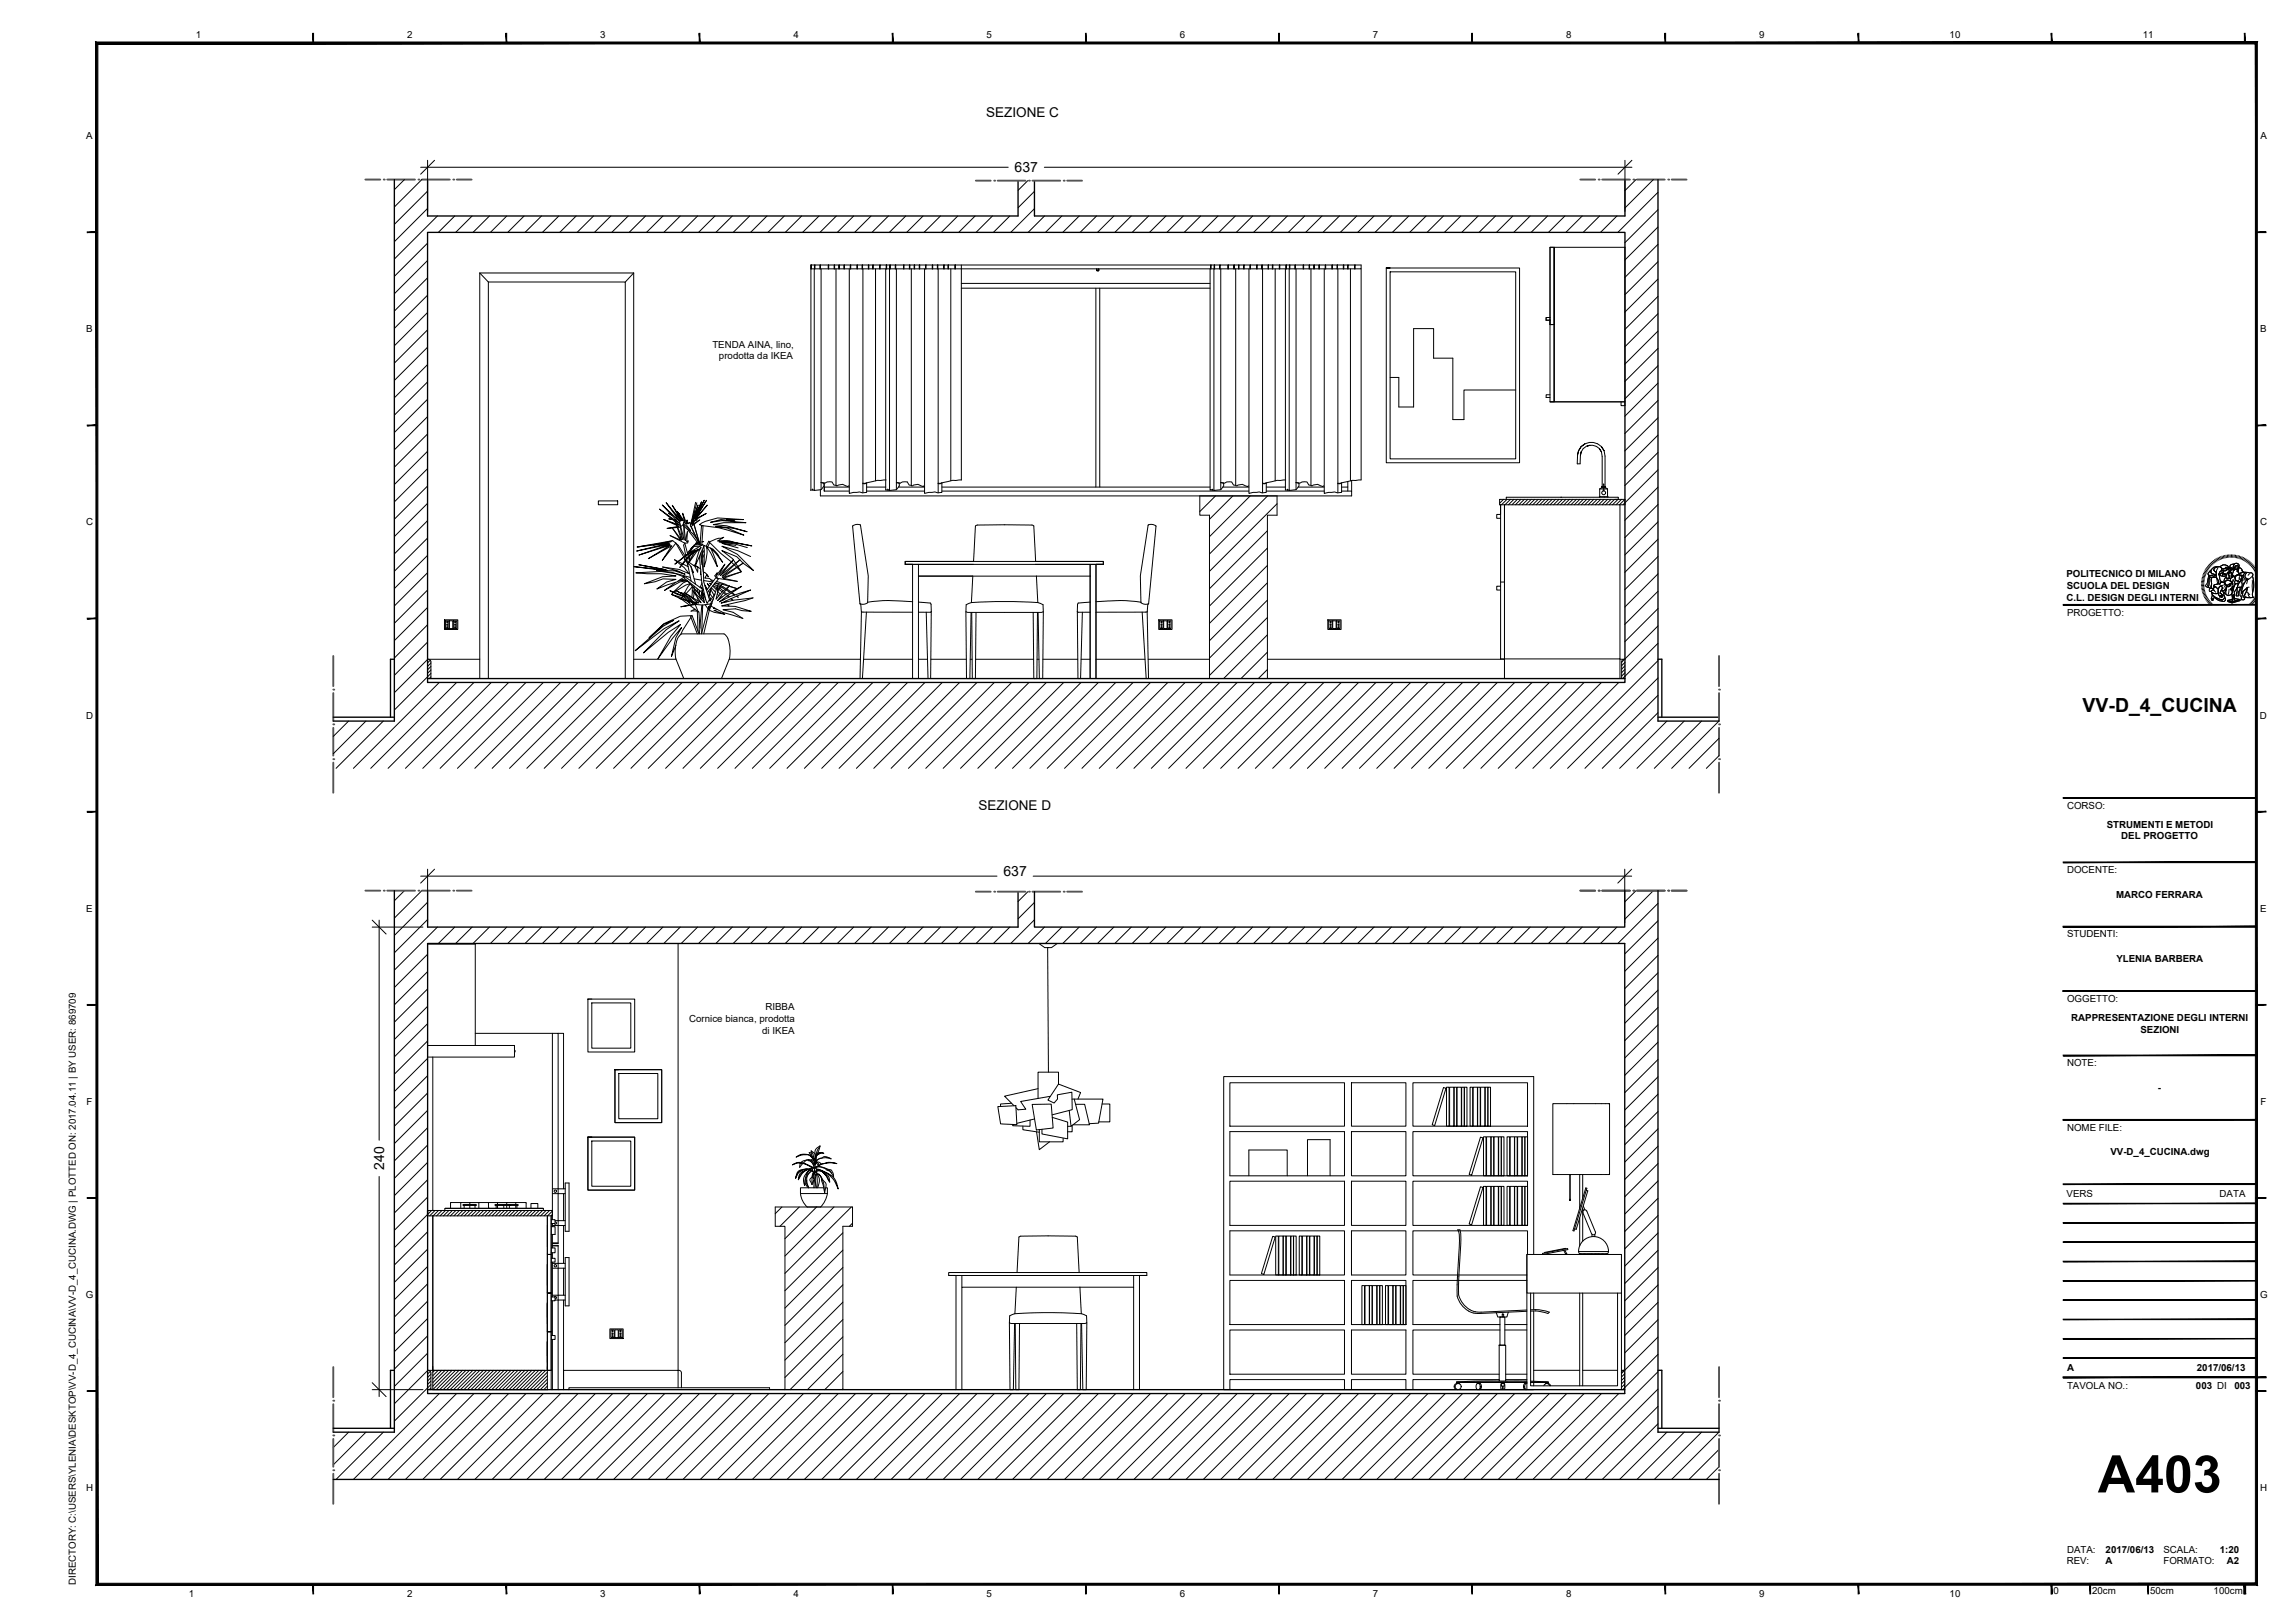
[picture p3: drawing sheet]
<svg xmlns="http://www.w3.org/2000/svg" width="594mm" height="420mm" viewBox="0 0 594 420" stroke-linecap="round" stroke-linejoin="round" font-family="sans-serif">
<defs><g id="words">
<text font-size="13.4" x="543" y="386.4">A403</text>
<text font-size="5" x="539.1" y="184.3">VV-D_4_CUCINA</text>
<g font-size="3.6">
<text x="262.6" y="44.6">637</text>
<text x="259.7" y="226.8">637</text>
<text x="99.4" y="302.9" transform="rotate(-90 99.4 302.9)">240</text>
</g>
<g font-size="3.5">
<text x="255.3" y="30.3">SEZIONE C</text>
<text x="253.3" y="209.6">SEZIONE D</text>
</g>
<g font-size="2.5">
<text x="50.7" y="10">1</text>
<text x="105.4" y="10">2</text>
<text x="155.4" y="10">3</text>
<text x="205.4" y="10">4</text>
<text x="255.4" y="10">5</text>
<text x="305.4" y="10">6</text>
<text x="355.4" y="10">7</text>
<text x="405.4" y="10">8</text>
<text x="455.4" y="10">9</text>
<text x="504.7" y="10">10</text>
<text x="554.7" y="10">11</text>
<text x="22.3" y="36">A</text>
<text x="585.1" y="36">A</text>
<text x="22.3" y="86">B</text>
<text x="585.1" y="86">B</text>
<text x="184.4" y="90">TENDA AINA, lino,</text>
<text x="186.1" y="93">prodotta da IKEA</text>
<text x="22.3" y="136">C</text>
<text x="585.1" y="136">C</text>
<text x="534.9" y="149.5">POLITECNICO DI MILANO</text>
<text x="535" y="155.5">C.L. DESIGN DEGLI INTERNI</text>
<text x="535" y="152.5">SCUOLA DEL DESIGN</text>
<text x="535.1" y="159.3">PROGETTO:</text>
<text x="22.3" y="186">D</text>
<text x="585" y="186">D</text>
<text x="535.1" y="209.4">CORSO:</text>
<text x="545.3" y="214.3">STRUMENTI E METODI</text>
<text x="549.1" y="217.3">DEL PROGETTO</text>
<text x="535.1" y="226">DOCENTE:</text>
<text x="547.7" y="232.5">MARCO FERRARA</text>
<text x="22.3" y="236">E</text>
<text x="585.1" y="236">E</text>
<text x="535.1" y="242.7">STUDENTI:</text>
<text x="547.8" y="249.1">YLENIA BARBERA</text>
<text x="198.1" y="261.6">RIBBA</text>
<text x="535.1" y="259.3">OGGETTO:</text>
<text x="178.4" y="264.6">Cornice bianca, prodotta</text>
<text x="197.3" y="267.6">di IKEA</text>
<text x="536.1" y="264.3">RAPPRESENTAZIONE DEGLI INTERNI</text>
<text x="554.1" y="267.3">SEZIONI</text>
<text x="535.1" y="276">NOTE:</text>
<text x="22.4" y="286">F</text>
<text x="558.6" y="282.5">-</text>
<text x="585.1" y="286">F</text>
<text x="535.1" y="292.7">NOME FILE:</text>
<text x="546.3" y="298.9">VV-D_4_CUCINA.dwg</text>
<text x="534.9" y="310">VERS</text>
<text x="574.6" y="310">DATA</text>
<text x="22.2" y="336">G</text>
<text x="585" y="336">G</text>
<text x="535.1" y="359.5">TAVOLA NO.:</text>
<text x="535.1" y="355">A</text>
<text x="568.4" y="359.5">003 DI</text>
<text x="568.7" y="355">2017/06/13</text>
<text x="578.4" y="359.5">003</text>
<text x="22.3" y="386">H</text>
<text x="585.1" y="386">H</text>
<text x="545.1" y="401.9">2017/06/13</text>
<text x="560" y="402">SCALA:</text>
<text x="574.6" y="401.9">1:20</text>
<text x="535" y="404.9">REV:</text>
<text x="535.1" y="402">DATA:</text>
<text x="545.1" y="405">A</text>
<text x="560" y="405">FORMATO:</text>
<text x="576.4" y="405">A2</text>
<text x="19.6" y="410.4" transform="rotate(-90 19.6 410.4)">DIRECTORY: C:\USERS\YLENIA\DESKTOP\VV-D_4_CUCINA\VV-D_4_CUCINA.DWG | PLOTTED ON: 2017.04.11 | BY USER: 869709</text>
<text x="48.9" y="413.5">1</text>
<text x="105.4" y="413.5">2</text>
<text x="155.4" y="413.5">3</text>
<text x="205.4" y="413.5">4</text>
<text x="255.4" y="413.5">5</text>
<text x="305.4" y="413.5">6</text>
<text x="355.4" y="413.5">7</text>
<text x="405.4" y="413.5">8</text>
<text x="455.4" y="413.5">9</text>
<text x="504.7" y="413.5">10</text>
<text x="531.6" y="412.6">0</text>
<text x="541.6" y="412.6">20cm</text>
<text x="556.6" y="412.6">50cm</text>
<text x="573" y="412.6">100cm</text>
</g>
</g></defs>
<!-- layer: A-FURN -->
<g fill="none" stroke="#000" stroke-width=".26">
<path d="M209.9 68.6h142.4M247.3 69.6h66.1M358.8 69.4v50.4h34.5v-50.4h-34.5h1M359.8 70.4h32.6v48.4h-32.6zM402.1 64h-.9v20M359.8 97.7h2.3v7.7h3.8v-20.3h5.2v7.6h5v15.9h2.9v-7.6h13.4M401.2 84h1v-20h.2v40M401.2 82.2h-1v.7h1M401.2 82.7v1.3h.9M401.2 84v20h1v-20M401.2 84v-20h19.4v40h-19.4h19.4v1h-1v-1M401.2 102.2h-1v.7h1"/>
<path d="M408.4 117.8l.2-1.1-.2 1.1M408.4 117.8l-.1 2.3h.7l.1-2.2M408.6 116.7l.7-1.1-.7 1.1M409.1 117.9l.2-.9-.2 .9M409.3 115.6l1-.7-1 .7M410.3 114.9a3.6 3.6 0 0 1 4.2 .7M410.6 115.6l-.8 .5-.5 .9M411.5 115.3l-.9 .3a2.93 2.93 0 0 1 3.4 .5M414 116.1l.5 .9-.5-.9M414.5 117l.2 1.1v7.9M414.5 115.6l.7 1.1-.7-1.1M415.2 116.7l.3 1.4v7.9"/>
<path d="M222.6 135.9l2.2 13.2-.2 6.8M222.7 135.9l-1.2-.1-.8 .4 1.9 20.1M388.2 129.3h32.4v1.4h-32.4zM388.3 129.3l-.1 .1M389.2 129.3l-1 1M389.4 130.7v45h29.9v-5.1M389.9 129.3l.1-.6 28.9 .1v.5h-.8M390.1 129.3l-1.4 1.4M391 129.3l-1.4 1.4M391.9 129.3l-1.4 1.4M392.8 129.3l-1.4 1.4M393.7 129.3l-1.4 1.4"/>
<path d="M394.6 129.3l-1.4 1.4M395.5 129.3l-1.4 1.4M396.4 129.3l-1.4 1.4M397.3 129.3l-1.4 1.4M398.2 129.3l-1.4 1.4M399.1 129.3l-1.4 1.4M400 129.3l-1.4 1.4M400.9 129.3l-1.4 1.4M401.8 129.3l-1.4 1.4M402.6 129.3l-1.3 1.4M403.5 129.3l-1.3 1.4M404 128.7h.1"/>
<path d="M404.4 129.3l-1.3 1.4M405.3 129.3l-1.3 1.4M406.2 129.3l-1.3 1.4M407.1 129.3l-1.4 1.4M408 129.3l-1.4 1.4M408.9 129.3l-1.4 1.4M409.8 129.3l-1.4 1.4M410.7 129.3l-1.4 1.4M411.6 129.3l-1.4 1.4M412.5 129.3l-1.4 1.4M413.4 129.3l-1.4 1.4M413.6 128.7h.1"/>
<path d="M414.1 126.6v2h2v-2M414.1 128.6v.1M414.1 126.6h.9M414.3 129.3l-1.4 1.4M414.6 126h.1M414.6 126v.3h.4M414.6 126v.3l-.5 .3M414.8 126h.1M414.8 126h.2M415 127.1v-1.8h.2v1.8M415.2 126h.3h-.2M415.2 126.6h.9"/>
<path d="M415.2 126.3h.4M415.2 129.3l-1.4 1.4M415.3 126h.3zM415.5 126h.1zM415.6 126v.3M415.6 126.3l.5 .3M416.1 128.6l.1 .1M416.1 129.3l-1.4 1.4M417 129.3l-1.4 1.4M417.9 129.3l-1.4 1.4M418.8 129.3l-1.4 1.4M419.3 130.7v39.9h-30.9v-39.9v2.5h-1v1h1"/>
<path d="M419.7 129.3l-1.4 1.4M420.6 129.3l-1.4 1.4M420.6 130.2l-.5 .5M222.6 156.3l.2 .1 .2 2M223 158.4l-.4 17.3M223 158.4l13.2 .1M224.3 158.5l-1.1 17.2M224.6 155.9l-.8 .5-1.2-.1M234.3 146.1h51.3M236.2 146.1v29.6M236.2 155.8l-6.3-.3-5.3 .4M237.8 149.1h44.4"/>
<path d="M237.8 146.1v29.6M237.8 155.9l3 .2 .2 .3 .1 1.9-.2 .2h-3.1M239.8 158.5l.4 17.2M241.1 158.3l-.2 17.4M250 158.4l.2 17.3h.9l.3-17.2M250.1 156.6l1.4-.6 3.9-.2 6.6-.1 6.7 .3 1.3 .6 .1 1.8-.5 .1h-19.1l-.5-.1zM251.5 158.5l.2 17.2h.8l.2-17.2M251.8 149.1l-.3 6.9M267.4 158.5l.2 17.2h.8l.2-17.2M267.9 145.3h17.7v.8h-1.9v29.6v-29.6h1.9v-.8h-17.5M268.1 145.3h-33.8v.8h1.9M268.1 145.3l-.5-9.1-.1-.1-7.4-.2h-7.1l-.5 .3-.5 9.1h-17.7v.8h1.9"/>
<path d="M268.3 149.1l.3 6.9M270.1 158.4l-.2 17.3h-.9l-.3-17.2M278.9 158.3l.1 17.4h.7l.5-17.2M282.2 155.9l-3.1 .2-.2 .3v1.9l.2 .2h3.1M282.2 146.1v29.6M283.7 155.8l6.3-.3 5.3 .4M295.3 155.9l-.1-6.8 2-13.1a1.73 1.73 0 0 1 2 .2l-1.9 20.1-.2 .1-.2 2-13.2 .1M295.3 155.9l.8 .5 1.2-.1M297 158.4l.3 17.3h-.6l-1-17.2M388.4 151.8h-1v1h1M388.4 150.7h1M313.1 175.7v-42.3h-2.5v-5h20v5h-2.5v42.3"/>
<path d="M110.7 244.4h12.3M123 244.2v26.5M175.5 244.2v110.6M268.9 244.2h4.8l-1.5 1.1h-1.8zM271.2 245.3h.2M110.7 270.7h22.5v3h-22.5M112 273.7v39.7M123 267.5h21.5v54.4h-1.5M133.2 271.9h.1v.4h-.1M143 267.5v48.2M144.5 267.5h1.4v40.3M318.4 280.3h29.6v11.2h-29.6z"/>
<path d="M318.4 293h29.6v11.4h-29.6zM349.8 280.3h14.1v11.2h-14.1zM349.8 293h14.1v11.4h-14.1zM365.7 280.3h29.7v11.2h-29.7zM365.7 293h29.7v11.4h-29.7zM402 285.7h14.6v18.4h-14.6zM416.5 285.7v.1M110.8 313.4l-.1 .1M111.7 313.4l-1 1M112.6 313.4l-1.4 1.4M113.5 313.4l-1.4 1.4M114.4 313.4l-1.4 1.4"/>
<path d="M115.2 312.9v.5M115.2 312.9l25.4-.1 .1 .6M115.3 313.4l-1.4 1.4M116.2 313.4l-1.4 1.4M116.7 311.3h19.4M116.8 311.3l-.2 1.5M117.1 313.4l-1.4 1.4M118 313.4l-1.4 1.4M118.9 313.4l-1.4 1.4M119.3 311.3v1.5M119.8 313.4l-1.4 1.4M120.1 312.1h3.1"/>
<path d="M120.7 313.4l-1.4 1.4M121.6 313.4l-1.4 1.4M121.6 311.3v1.5M122.5 313.4l-1.4 1.4M123.2 312.1v-.3h-3.3v.3h.2v.7M123.2 312.1h-.2v.7M123.4 313.4l-1.4 1.4M123.9 311.3v1.5M124.3 313.4l-1.4 1.4M125.2 313.4l-1.4 1.4M126.1 313.4l-1.4 1.4M126.4 311.3v1.5"/>
<path d="M126.6 312.8h.1M127 313.4l-1.4 1.4M127.9 313.4l-1.4 1.4M128.4 312.8v-.7h-.2v-.3h5.9v.3h-.3v.7M128.4 312.1h5.7M128.8 313.4l-1.4 1.4M128.8 311.3v1.5M129.7 313.4l-1.4 1.4M130.2 311.8v.3h.2v.7M130.6 313.4l-1.4 1.4M131.2 311.3v1.5M131.5 313.4l-1.4 1.4"/>
<path d="M132.1 311.8v.3h-.2v.7M132.4 313.4l-1.4 1.4M133.3 313.4l-1.4 1.4M133.5 311.3v1.5M134.2 313.4l-1.4 1.4M135.1 313.4l-1.4 1.4M136 313.4l-1.4 1.4M136.1 311.3l.1 1.5M136.9 313.4l-1.4 1.4M137.4 312.8v-1.2h1.8v1.2M137.8 313.4l-1.4 1.4M138.6 313.4l-1.3 1.4"/>
<path d="M139.5 313.4l-1.3 1.4M140.4 313.4l-1.3 1.4M141.3 313.4l-1.3 1.4M142.2 313.4l-1.3 1.4M142.7 315.7h1v1h-1M142.7 317.6h1v2h-1M143 313.4h-32.3v1.4h32.3M143 316.7v.9M143 319.6v3.5M143 307.8h3.3M143 309h3.3M143 317.3h3.3"/>
<path d="M143 313.5l-1.3 1.3M143 314.4l-.4 .4M143.7 316h2.6M143.7 316.3a.31 .31 0 0 1 .3 .3 .31 .31 0 0 1-.2 .3 .31 .31 0 0 1-.3-.2M145.9 309v7M145.9 317.3v9.8M146.3 306.3h1v12.5h-1zM318.4 305.8h29.6v11.4h-29.6zM318.4 318.6h29.6v11.5h-29.6zM349.8 305.8h14.1v11.4h-14.1zM349.8 318.6h14.1v11.5h-14.1zM365.7 305.8h29.7v11.4h-29.7z"/>
<path d="M406.3 310.6l.1 .2 .1-.2-.2-.1 .2 .1M406.4 304.1v6.4v-6.4M408.9 304.1v8.7M408.9 315.3v7.2M409.7 304.1v6.1M409.7 313v8.3M416.5 304v.1M141.7 324.6v.2h1M142.7 324.8v10h-1h1M142.7 324.8h-1v10v-7.4M142.7 325.7h1v1h-1M142.7 334.8v10h-1h1"/>
<path d="M142.7 334.8h-1v10v-7.4M142.7 335.7h1v1h-1M142.7 323.1h1v1.2h-1M143 322.4h1.5v37.4M143 324.3v1.4M143 326.7v9M143 336.7v9M143 327.1h3.3M143 328.3h3.3M143 335.3h3.3M143 321.8h1.5M143 322.6h1.5"/>
<path d="M143.5 335.7a.31 .31 0 0 1 .5 .1 .31 .31 0 0 1-.3 .4M143.7 336.6h2.6M145.9 328.3v7M145.9 336.6v23.2M146.3 325.6h1v12.5h-1zM245.6 330.2h51.3M249 330.2v3M263.1 333.2l-.4 6.9M263.3 329.4l.5-9.2 .4-.2 7.1-.1 7.1 .1 .5 .2 .4 9.2M279.3 329.4h-33.7v.8h1.9v29.6M279.3 329.4h17.6v.8h-1.9v29.6M279.5 333.2h-30.5v26.6"/>
<path d="M279.5 333.2h14v26.6M279.5 333.2l.4 6.9M293.5 330.2v3M318.4 331.5h29.6v11.4h-29.6zM349.8 331.5h14.1v11.4h-14.1zM377.6 330.4l.3-4.6a23.3 23.3 0 0 0 0-7.4h-.6a6.9 6.9 0 0 1 .4 4.2l-.5 10a6.7 6.7 0 0 0 1.8 5.9l1.1 .9M377.6 330.4v1.9a6.7 6.7 0 0 0 1.8 5.9l1.1 .9 1.4 .5M380.1 339.4a4.9 4.9 0 0 0 2.9 .6l12.2-.5M390.4 339.7l-.3 1.2h-2.4l-.4-1.1M395.2 331.5h-29.5v11.4h22.6M395.2 339.1l-11.8 .6-1.5-.1M395.2 324.8v10h24.5"/>
<path d="M395.4 324.8v-6.2h-29.7v11.5h29.5M396.2 339.1h2.5l2.4 .6-.4 .3-2.7-.6h-1.8M396.2 334.8v24h22.5v-24M397 324.8v-46.1h-80.2v81.1h1.6v-2.7h29.6v2.7h1.8v-2.7h14.1v2.7h1.8v-2.7h22.4M397 334.8v4.3M397 339.4v18.2M408.9 334.8v24M409.7 334.8v24M112 354.8h29M141.7 354.8h-29.7v-40v45h29.7v-45v10h1v-10v45M142.7 344.8v10h-1h1M142.7 344.8h-1v10v-7.4"/>
<path d="M142.7 345.7h1v1h-1M143 346.7v13.1M147.3 359.8v-.5h51.9v.5M203.2 359.8v-42.3h-2.5v-5h20v5h-2.5v42.3M261.3 342.5l.1 17.3h.9l.3-17.2M262.7 340.1l7.4-.3 9.8 .3M262.7 340.1l-1.3 .5-.1 1.9 .5 .1h19.1l.4-.1v-1.9l-1.4-.5M262.8 342.6l.1 17.2h.9l.1-17.2M278.7 342.6l.2 17.2h.8l.1-17.2M281.3 342.5l-.1 17.3h-.9l-.3-17.2M318.4 344.3h29.6v11.5h-29.6zM318.4 359.8h29.6"/>
<path d="M349.8 344.3h14.1v11.5h-14.1zM349.8 359.8h14.1M365.7 359.8h31.3M376.4 358.9h.3M377.3 358.2a.79 .79 0 0 0-.9 .7 .79 .79 0 0 0 .9 .8M377.8 358.2h-.8v-.4h.8v.4M382.4 358.2a.67 .67 0 0 1 .8 .2 .67 .67 0 0 1-.1 .8l-.3 .5M382.4 357.8h.7v.4h-.7zM382.5 358.2a.98 .98 0 0 0 0 1.5M382.9 358.2a.84 .84 0 0 1 .6 .7 .84 .84 0 0 1-.4 .8M383.2 358.9h.3M383.3 358.9l-.1 .6-.3 .2"/>
<path d="M388.1 348.2h1.7v9.3h-1.7zM388.1 357.5l-11.1 .3M388.3 344.3h-22.6v11.5h22.4M388.3 340.9h1.2v7.3h-1.2zM388.6 358.2h.8v.7h-.8zM388.6 358.2l-.1 1.1 .2 .4 .3-.3v-.5M388.6 357.8h.8v.4h-.8zM388.9 340.2h.3v.7h-.3zM389.4 358.2l.1 1.1-.2 .4-.2-.3v-.5M389.5 342.9h5.7M389.5 344.3h5.7M389.8 357.5h5.4"/>
<path d="M389.8 357.1h5.4M389.8 355.8h5.4M394.4 358.9h.3M394.5 358.9l.1 .6 .3 .2M395 358.2a.85 .85 0 0 0-.7 .7 .85 .85 0 0 0 .5 .8M395.2 357.8h-18.2h18.2h-.5v.4h.5a.85 .85 0 0 0-.6 .7 .85 .85 0 0 0 .5 .8M396.2 357.8h4.6h-4.6M396.2 357.5l4.6 .3M397 357.8v1M399.6 358.7a.79 .79 0 0 1 .8-.5 .79 .79 0 0 1 .8 .5M400.1 357.8v.4M400.5 358.2a.79 .79 0 0 1 .9 .5"/>
<path d="M400.8 357.8v.4h-.7M419.7 355.5v-30.7h-24.5v35"/>
<circle cx="415.1" cy="127.6" r=".5"/>
<circle cx="143.7" cy="308.4" r=".31"/>
<circle cx="143.7" cy="327.7" r=".31"/>
<circle cx="377.4" cy="358.9" r=".79"/>
</g>
<!-- layer: A-DETL-MBND -->
<g fill="none" stroke="#000" stroke-width=".26">
<path d="M104.7 230.6l-2.6 2.6M109.2 230.6l-7.1 7.1M110.7 233.6l-8.6 8.6M110.7 238.1l-8.6 8.6M266.1 230.8l-2.6 2.6M267.8 233.6l-4.3 4.3M267.8 238.1l-6.2 6.1M423.5 230.6l-2.9 2.9M428 230.6l-7.4 7.4M429.2 233.9l-10.4 10.3M429.2 238.4l-8.6 8.6M110.7 247l-8.6 8.6"/>
<path d="M110.7 251.5l-8.6 8.6M110.7 256l-8.6 8.6M113.2 240l-11.1 11.1M117.7 240l-4.2 4.2M122.2 240l-4.2 4.2M126.7 240l-4.3 4.2M131.2 240l-4.3 4.2M135.7 240l-4.3 4.2M140.2 240l-4.3 4.2M144.7 240l-4.3 4.2M149.1 240l-4.2 4.2M153.6 240l-4.2 4.2"/>
<path d="M158.1 240l-4.2 4.2M162.6 240l-4.2 4.2M167.1 240l-4.2 4.2M171.6 240l-4.2 4.2M176.1 240l-4.3 4.2M180.6 240l-4.3 4.2M185.1 240l-4.3 4.2M189.6 240l-4.3 4.2M194.1 240l-4.3 4.2M198.5 240l-4.2 4.2M203 240l-4.2 4.2M207.5 240l-4.2 4.2"/>
<path d="M212 240l-4.2 4.2M216.5 240l-4.2 4.2M221 240l-4.3 4.2M225.5 240l-4.3 4.2M230 240l-4.3 4.2M234.5 240l-4.3 4.2M238.9 240l-4.2 4.2M243.4 240l-4.2 4.2M247.9 240l-4.2 4.2M252.4 240l-4.2 4.2M256.9 240l-4.2 4.2M261.4 240l-4.2 4.2"/>
<path d="M270.4 240l-4.3 4.2M274.9 240l-4.3 4.2M279.4 240l-4.3 4.2M283.9 240l-4.3 4.2M288.3 240l-4.2 4.2M292.8 240l-4.2 4.2M297.3 240l-4.2 4.2M301.8 240l-4.2 4.2M306.3 240l-4.2 4.2M310.8 240l-4.3 4.2M315.3 240l-4.3 4.2M319.8 240l-4.3 4.2"/>
<path d="M324.3 240l-4.3 4.2M328.8 240l-4.3 4.2M333.2 240l-4.2 4.2M337.7 240l-4.2 4.2M342.2 240l-4.2 4.2M346.7 240l-4.2 4.2M351.2 240l-4.3 4.2M355.7 240l-4.3 4.2M360.2 240l-4.3 4.2M364.7 240l-4.3 4.2M369.2 240l-4.3 4.2M373.7 240l-4.3 4.2"/>
<path d="M378.1 240l-4.2 4.2M382.6 240l-4.2 4.2M387.1 240l-4.2 4.2M391.6 240l-4.2 4.2M396.1 240l-4.2 4.2M400.6 240l-4.3 4.2M405.1 240l-4.3 4.2M409.6 240l-4.3 4.2M414.1 240l-4.3 4.2M418.6 240l-4.3 4.2M429.2 242.8l-8.6 8.7M429.2 247.3l-8.6 8.6"/>
<path d="M429.2 251.8l-8.6 8.6M429.2 256.3l-8.6 8.6M110.7 260.5l-8.6 8.6M110.7 265l-8.6 8.6M110.7 269.5l-8.6 8.6M110.7 274l-8.6 8.6M110.7 278.5l-8.6 8.6M429.2 260.8l-8.6 8.6M429.2 265.3l-8.6 8.6M429.2 269.8l-8.6 8.6M429.2 274.3l-8.6 8.6M429.2 278.8l-8.6 8.6"/>
<path d="M110.7 283l-8.6 8.6M110.7 287.4l-8.6 8.7M110.7 291.9l-8.6 8.6M110.7 296.4l-8.6 8.6M429.2 283.3l-8.6 8.6M429.2 287.8l-8.6 8.5M429.2 292.2l-8.6 8.6M429.2 296.7l-8.6 8.6M110.7 300.9l-8.6 8.6M110.7 305.4l-8.6 8.6M110.7 309.9l-8.6 8.6M110.7 314.4l-8.6 8.6"/>
<path d="M110.7 318.9l-8.6 8.6M429.2 301.2l-8.6 8.6M429.2 305.7l-8.6 8.6M429.2 310.2l-8.6 8.6M429.2 314.7l-8.6 8.6M429.2 319.2l-8.6 8.6M110.7 323.4l-8.6 8.6M110.7 327.9l-8.6 8.6M110.7 332.4l-8.6 8.6M110.7 336.8l-8.6 8.6M429.2 323.7l-8.6 8.6M429.2 328.2l-8.6 8.6"/>
<path d="M429.2 332.6l-8.6 8.7M429.2 337.1l-8.6 8.6M110.7 341.3l-8.6 8.6M110.7 345.8l-8.6 8.6M110.7 350.3l-8.6 8.6M110.7 354.8l-8.6 8.6M110.7 359.3l-8.6 8.6M429.2 341.6l-8.6 8.6M429.2 346.1l-8.6 8.6M429.2 350.6l-8.6 8.6M429.2 355.1l-27.9 27.9M429.2 359.6l-23.4 23.4"/>
<path d="M90.2 370.8l-3.9 3.9M94.7 370.8l-8.4 8.4M99.2 370.8l-12.2 12.2M113.7 360.8l-22.2 22.2M118.2 360.8l-22.2 22.2M122.7 360.8l-22.2 22.2M127.2 360.8l-22.2 22.2M131.7 360.8l-22.3 22.2M136.2 360.8l-22.3 22.2M140.6 360.8l-22.2 22.2M145.1 360.8l-22.2 22.2M149.6 360.8l-22.2 22.2"/>
<path d="M154.1 360.8l-22.2 22.2M158.6 360.8l-22.2 22.2M163.1 360.8l-22.2 22.2M167.6 360.8l-22.2 22.2M172.1 360.8l-22.3 22.2M176.6 360.8l-22.3 22.2M181.1 360.8l-22.3 22.2M185.6 360.8l-22.3 22.2M190 360.8l-22.2 22.2M194.5 360.8l-22.2 22.2M199 360.8l-22.2 22.2M203.5 360.8l-22.2 22.2"/>
<path d="M208 360.8l-22.2 22.2M212.5 360.8l-22.2 22.2M217 360.8l-22.2 22.2M221.5 360.8l-22.3 22.2M226 360.8l-22.3 22.2M230.4 360.8l-22.2 22.2M234.9 360.8l-22.2 22.2M239.4 360.8l-22.2 22.2M243.9 360.8l-22.2 22.2M248.4 360.8l-22.2 22.2M252.9 360.8l-22.2 22.2M257.4 360.8l-22.2 22.2"/>
<path d="M261.9 360.8l-22.3 22.2M266.4 360.8l-22.3 22.2M270.9 360.8l-22.3 22.2M275.4 360.8l-22.3 22.2M279.8 360.8l-22.2 22.2M284.3 360.8l-22.2 22.2M288.8 360.8l-22.2 22.2M293.3 360.8l-22.2 22.2M297.8 360.8l-22.2 22.2M302.3 360.8l-22.2 22.2M306.8 360.8l-22.2 22.2M311.3 360.8l-22.3 22.2"/>
<path d="M315.8 360.8l-22.3 22.2M320.3 360.8l-22.3 22.2M324.7 360.8l-22.2 22.2M329.2 360.8l-22.2 22.2M333.7 360.8l-22.2 22.2M338.2 360.8l-22.2 22.2M342.7 360.8l-22.2 22.2M347.2 360.8l-22.2 22.2M351.7 360.8l-22.2 22.2M356.2 360.8l-22.3 22.2M360.7 360.8l-22.3 22.2M365.2 360.8l-22.3 22.2"/>
<path d="M369.6 360.8l-22.2 22.2M374.1 360.8l-22.2 22.2M378.6 360.8l-22.2 22.2M383.1 360.8l-22.2 22.2M387.6 360.8l-22.2 22.2M392.1 360.8l-22.2 22.2M396.6 360.8l-22.2 22.2M401.1 360.8l-22.3 22.2M405.6 360.8l-22.3 22.2M410.1 360.8l-22.3 22.2M414.5 360.8l-22.2 22.2M419 360.8l-22.2 22.2"/>
<path d="M429.2 364.1l-18.9 18.9M429.2 368.6l-14.4 14.4M431.5 370.8l-12.2 12.2M436 370.8l-12.3 12.2M440.5 370.8l-12.3 12.2M445 370.8l-12.3 12.2M445 375.2l-7.8 7.8M445 379.7l-3.3 3.3"/>
</g>
<!-- layer: A-SECT C-MCUT -->
<path d="M110.7 55.9h152.8M267.8 55.9h152.8M110.7 175.7h309.9M110.7 240h152.8M420.6 244.2v116.6M110.7 313.4v1.4M110.7 359.8h309.9" fill="none" stroke="#000" stroke-width=".35"/>
<!-- layer: arredi -->
<g fill="none" stroke="#000" stroke-width=".26">
<path d="M110.7 170.7h13.5M110.8 170.7h.4l.3 .5v4.5M188.8 170.7h33.9M223.5 170.7h12.7M237.8 170.7h2.3M240.9 170.7h9.2M251.1 170.7h.5M252.5 170.7h15.1M268.5 170.7h.5M270 170.7h9M279.9 170.7h2.3M283.7 170.7h12.7"/>
<path d="M297.2 170.7h15.9M328.1 170.7h61.3M419.3 170.7h1.3M420.5 170.7l-.5 .2-.2 .3v4.5M112 354.8h-1.3h.4l.4 .4v4.6M145.9 354.8h29.6v4.5M175.5 354.8h.5l.4 .5v4M397 354.7h11.9M409.7 354.7h9M419.7 354.7h.9l-.9 .9M420.3 354.7l-.4 .3-.2 .5v4.3M420.6 355.6l-.9 .9"/>
<path d="M420.6 356.5l-.9 .9M420.6 357.4l-.9 .9M420.6 358.3l-.9 .9M420.6 359.2l-.6 .6"/>
</g>
<!-- layer: A-SECT A-MCUT -->
<g fill="none" stroke="#000" stroke-width=".26">
<path d="M110.7 170.7h.1M111.4 170.9l-.7 .7M111.5 171.6l-.8 .9M111.5 172.5l-.8 .9M111.5 173.4l-.8 .9M111.5 174.3l-.8 .9M111.5 175.2l-.4 .5M420.5 170.7l-.7 .7M420.6 171.5l-.8 .8M420.6 172.4l-.8 .8M420.6 173.3l-.8 .8M420.6 174.2l-.8 .8"/>
<path d="M420.6 175.1l-.6 .6M110.7 354.8h.1M111.4 355l-.7 .7M111.5 355.7l-.8 .9M111.5 356.6l-.8 .9M111.5 357.5l-.8 .9M111.5 358.4l-.8 .9M111.5 359.3l-.4 .5"/>
</g>
<!-- layer: A-SECT-FURN -->
<g fill="none" stroke="#000" stroke-width=".26">
<path d="M202.4 312.5l-1.7 1.7M206.9 312.5l-5 5M211.4 312.5l-8.2 8.2M215.9 312.5l-12.7 12.7M218.2 319.1l-15 15.1M220.4 312.5l-17.2 17.2M220.7 316.6l-.8 .9M218.2 323.6l-15 15M218.2 328.1l-15 15M218.2 332.6l-15 15M218.2 337.1l-15 15M112.5 354.8l-.5 .5"/>
<path d="M113.4 354.8l-1.4 1.4M114.3 354.8l-2.3 2.2M115.2 354.8l-3.2 3.1M116.1 354.8l-4.1 4M117 354.8l-5 4.9M117.9 354.8l-5 5M118.8 354.8l-5 5M119.7 354.8l-5 5M120.6 354.8l-5 5M121.5 354.8l-5 5M122.4 354.8l-5 5M123.3 354.8l-5 5"/>
<path d="M124.2 354.8l-5 5M125.1 354.8l-5 5M126 354.8l-5 5M126.9 354.8l-5 5M127.8 354.8l-5 5M128.7 354.8l-5 5M129.6 354.8l-5 5M130.5 354.8l-5 5M131.4 354.8l-5 5M132.3 354.8l-5 5M133.2 354.8l-5 5M134.1 354.8l-5 5"/>
<path d="M135 354.8l-5 5M135.9 354.8l-5 5M136.8 354.8l-5 5M137.7 354.8l-5 5M138.6 354.8l-5 5M139.5 354.8l-5 5M140.4 354.8l-5 5M141.3 354.8l-5 5M141.7 359.7v.1M141.7 358.8l-.9 1M141.7 357.9l-1.8 1.9M141.7 357l-2.7 2.8"/>
<path d="M141.7 356.1l-3.6 3.7M141.7 355.2l-4.5 4.6M218.2 341.6l-15 15M218.2 346.1l-13.7 13.7M218.2 350.6l-9.2 9.2M218.2 355.1l-4.7 4.7M218.2 359.6l-.2 .2"/>
</g>
<!-- layer: VITI E CERNIERE -->
<g fill="none" stroke="#000" stroke-width=".26">
<path d="M124.2 70.7h39.8M124.2 70.7v105M124.2 70.7l2.2 2.3M126.4 73h35.5v102.7M126.4 73v102.7M164 70.7l-2.1 2.3M164 70.7v105M209.9 68.6l.1 1.1zM209.9 68.6v58.3M210 69.6h.8M210.8 69.6v57.4l1.7-.2 .2-.2 .6-.8v-.8l-.8-.1 1 .2 .6-.3h1.3l.5 .8h.4M210.8 68.6l.2 1.1z"/>
<path d="M211 69.6h1.2M212.2 68.6l.2 1.1zM212.4 69.6h2M212.5 69.6v57.1M214.4 68.6l.1 1.1zM214.5 69.6h1.4M215.9 68.6l.1 1.1zM216 69.6h1.1M216.4 69.6v56.2l1.7-.4 1.4 .6 .2-.2M217.1 68.6l.2 1.1zM217.3 69.6h1.2M218.5 68.6l.1 1.1z"/>
<path d="M218.6 69.6h1.5M219.8 69.6v58.1l2.7-.3 .7 .2 1.1-.1v-2.5l-.4 .2-.6-.1h.6l3.3-.8h2.2M220.1 68.6l.1 1.1zM220.2 69.6h1.6M221.8 68.6l.2 1.1zM222 69.6h1.1M223.1 68.6l.2 1.1zM223.3 69.6h1.5M223.4 69.6v58M224.8 68.6l.1 1.1zM224.9 69.6h1M225.9 68.6l.1 1.1z"/>
<path d="M226 69.6h1.7M226.6 69.6v54.9M227.7 68.6l.1 1.1zM227.8 69.6h1.6M229.3 69.6v57.3h.5v-.3l.2 .3h.3M229.4 68.6l.1 1.1zM229.5 69.6h.8M230.3 69.6v57.4l1.7-.2 .2-.2 .6-.8v-.8l-.8-.1 1 .2 .6-.3h1.3l.4 .8h.5M230.3 68.6l.1 1.1zM230.4 69.6h1.3M231.7 68.6l.2 1.1zM231.9 69.6h2"/>
<path d="M232 69.6v57.1M233.9 68.6l.1 1.1zM234 69.6h1.4M235.4 68.6l.1 1.1zM235.5 69.6h1.1M235.9 69.6v56.2l1.7-.4 1.4 .6 .2-.2M236.6 68.6l.2 1.1zM236.8 69.6h1.2M238 68.6l.1 1.1zM238.1 69.6h1.5M239.3 69.6v58.1l2.7-.4 .7 .3 1.1-.1v-2.5l-.4 .2-.5-.1M239.6 68.6l.1 1.1z"/>
<path d="M239.7 69.6h1.6M241.3 68.6l.1 1.1zM241.4 69.6h1.2M242.6 68.6l.2 1.1zM242.8 69.6h1.5M242.9 69.6v58M244.3 68.6l.1 1.1zM244.4 69.6h1M245.4 68.6l.1 1.1zM245.5 69.6h1.7M246.1 69.6v54.9M247.2 68.6l.1 1.1z"/>
<path d="M248.9 68.6v55.7h-2.2l-3.4 .8h-.5M248.9 73.4h64.3M248.9 74.6h64.3M283.7 74.6v51.5M283.9 69.6v.5h.5v-.5v.5h-.5zM284.7 74.6v51.5M313.2 69.6v57.3h.6v-.3l.2 .3h.2M313.4 68.6l.1 1.1zM313.5 69.6h.7v57.4l1.8-.2 .2-.2 .6-.8v-.8l-.8-.1 1 .2 .5-.3h1.3l.5 .8h.5M314.3 68.6l.1 1.1zM314.4 69.6h1.3M315.7 68.6l.1 1.1z"/>
<path d="M315.8 69.6h2M316 69.6v57.1M317.8 68.6l.2 1.1zM318 69.6h1.4M319.4 68.6l.1 1.1zM319.5 69.6h1.1M319.9 69.6v56.2l1.7-.4 1.4 .6 .1-.2M320.6 68.6l.1 1.1zM320.7 69.6h1.2M321.9 68.6l.1 1.1zM322 69.6h1.6M323.3 69.6v58.1l2.7-.3 .7 .2 1.1-.1v-2.5l-.4 .2-.6-.1 .5 .1 3.3-.9h2.2"/>
<path d="M323.6 68.6l.1 1.1zM323.7 69.6h1.6M325.3 68.6l.1 1.1zM325.4 69.6h1.2M326.6 68.6l.1 1.1zM326.7 69.6h1.5M326.8 69.6v58M328.2 68.6l.2 1.1zM328.4 69.6h1M329.4 68.6l.1 1.1zM329.5 69.6h1.7M330.1 69.6v54.9"/>
<path d="M331.2 68.6l.1 1.1zM331.3 69.6h1.6M332.7 69.6v57.3h.6v-.3l.1 .3h.3M332.9 68.6l.1 1.1zM333 69.6h.8M333.7 69.6v57.4l1.8-.2 .2-.2 .6-.8v-.8l-.8-.1 1 .2 .5-.3h1.3l.5 .8h.5M333.8 68.6l.1 1.1zM333.9 69.6h1.3M335.2 68.6l.1 1.1zM335.3 69.6h2M335.5 69.6v57.1M337.3 68.6l.2 1.1z"/>
<path d="M337.5 69.6h1.4M338.9 68.6l.1 1.1zM339 69.6h1.1M339.4 69.6v56.2l1.7-.4 1.3 .6 .2-.2M340.1 68.6l.1 1.1zM340.2 69.6h1.2M341.4 68.6l.1 1.1zM341.5 69.6h1.5M342.8 69.6v58.1l2.7-.3 .7 .2 1.1-.1v-2.5l-.4 .2-.6-.1h.5l3.3-.8h2.2v-54.7M343 68.6l.2 1.1zM343.2 69.6h1.6M344.8 68.6l.1 1.1z"/>
<path d="M344.9 69.6h1.2M346.1 68.6l.1 1.1zM346.2 69.6h1.5M346.3 69.6v58M347.7 68.6l.1 1.1zM347.8 69.6h1M348.8 68.6l.2 1.1zM349 69.6h1.6M349.6 69.6v54.9M350.6 68.6l.2 1.1zM352.3 68.6v1h-1.5M154.9 129.7h5v1h-5z"/>
<path d="M173.9 133.4l-.8-.5 .9 .5M174 134.5l-.9-.2 1 .2M174.1 140l-5 1.1 4.6-.8M174.5 134.5l.5 .1M174.7 134.6l2 5.1-.9-4.8 1.3 4.9-.1-4 .4 4.1 .5-2.3-.1 2.6 .3-.2-.1 .6h-.7l-3.8-1.9 2.7 1.1-2.2-3.2 2.4 3.2zM174.7 134.6l.4 .1M174.8 133.9l.7 .4M175 133.2l.9 .9M175 135.6l-3.2-1.1 3.3 1.5M175.1 134.1l.5 .4M175.1 135.7l.8 .2-5.2-4.1 5.1 3.6-4.4-4.7 4.7 4.4-3.7-5 3.9 4.7-2.3-4 2.7 4-1.4-2.4 1.8 2.5-.3 1-.6 .4M175.2 136l.6 .2-.4 .1"/>
<path d="M175.3 136.3l-2.6 .5 2.6-.3M175.7 134.7h.1M175.8 134.8h.1M176.1 136.4l-.7 .1M177 135.3l.2-.1 1.6 2.1-1.9-1.7v.6l2.5 2M177.1 134.9l.1 .2-.5-2.2 .9 2.4 .3-.7 .1 .9 .6-.2-.5 .3-.8-.2M178 137.1l3 3.9M178.9 136.3l2.2 4.7M178.9 136.3l2.3 4.7M179.3 135.2l-.6 .7 .2 .4M179.4 138.2l.9 1.3M179.4 134.9l1.2-2.2-1.4 2.3 .3 .1-.5 .1 1.5-.6-1.3 .4"/>
<path d="M179.5 135.1l1.6 5.8M179.5 135.1l.2-.2-.6 .9 2-1.2-2.2 1.7M179.5 135.1l1.8 6.3M179.8 134.8l3-1.9-2.7 1.5 3-3.6-3.1 3.4 2.9-4.7-3 4.6 2.4-4.6-2.7 4.9 2-4.5-2 4.4 1.1-3.6-1.4 4.1M179.9 132.2l-1.1 3.6M180.1 130l-1.3 5.7M180.4 130.2l-1.4 5.4M180.5 139.8l.4 .5M181.1 135.8l1.5-.8 3.2-.9 6.6 .4h-4.3l2.1 .4-3.6-.4-2.7 .7 3-.4 6.2 .5h-5.7l-2.8 .5 3.5 .3 5.3 1.6-3.3-.9-4.8-.5 2.9 .4 4.3 1.8-6.4-1.9-4.3-.5zM210.8 126.9h-.3l-.2-.3v.3h-.5M212.4 126.8v1.6h137.5v-1.3h-2.6M213.4 125.1v2h6.4"/>
<path d="M224.3 127.1h15M243.8 127.1h79.5M327.8 127.1h15M348.9 124.7v2.4M349.9 124.4v2.7M164.6 148.3l6.5-.4 3.7 .6 2.3 .9-1.9 1.3-5.2 1.8 2.6-1.8 2.4-.7-3.4-.1-2 .7-2.8 .5 4.7-1.8 3.5-.2-3.8-.6zM164.9 141.6l9.2-1.6 .8 .6-3.5 4.5 2.5-3.8-6.1 3.3 5.7-3.5-8.1 2.6 8-2.8-8.6 1.8 8.4-2.1zM170.9 140.7l-6 .9M171.8 147.7l-7.7-1 7.4 .8 .8 .2M172.5 147.7l-7.1-1.5 6.3 1.1 1.2 .4M174.7 146.1l2.8-2.3 4.4-2.8 2.7 1.2 1.2 1.3 1.3 2.1-3.1-3.7 1.2 3 .5 1.8-1.7-3.5-1-1.7 .1 1.5-.8 3.8-.1-5.4-2.3 5.2 1-3.9 .6-1-1.2 1.1-2.4 3.5 1.8-3.2 1-.9-1.9 1.5-2.8 3.2 1.5-2.1 2.5-2.3-2.1 1.1zM174.9 140.6l2.5 4.4"/>
<path d="M174.9 140.6l.7 .6 2 3.2M176.1 150.1l2 .5M176.5 150.2h-.6M176.7 154.3l-.2 .4M176.8 150.3l-1.3 .2M176.9 154.4l-.4 .3M176.9 154l-.1 .2M177.1 154.1l-.1 .2M177.1 154l-.8-.6 1.3 .8M177.3 140.6l-.3 .5 .5 2.7M177.3 140.6l.7 2.9M177.4 155.3l-.7-.5-2.9-.9 2.6 1.2 4.3 3.3"/>
<path d="M177.4 150.4l-1.4 .2-4 2.2 2.9-2.1M177.5 145.1l.7 .7M177.5 143.9l.2 .7M177.5 153.7l-.3 .3M177.6 150.2l-1-.2 1.4 .5M177.6 155.5l1.1 .7-.7-.6M177.6 145.2l.3 .6M177.6 145l.7 .5M177.7 153.5l1.5-1.6-.1 2.7M177.7 144.9l.1 .3M177.8 150.5l-1 .4-2.9 2.7 3.6-2.1 1.3-.5-.7 .9-1.1 1.9M177.8 155.4l-.9-1-1.6-.6-1.9-.9 3.9 1.5 1.3 1.2"/>
<path d="M177.9 145.5l.1 .6M177.9 150.3l3.2 3.7M178 146.2l.1 .5M178 143.5l.2 .6M178.1 146.7l-3.5-1.8 2.5 2.1 1.3 1.5-2.6-1.1-4.3-.6 3.7 .9 2.1 1-2.7-.9-4.7-.1 4 .5 4.8 1.3M178.1 146.7l.8 3.7M178.2 145.9l.7 .7 .6 1.7-.3-.4M178.2 144.3l.3 .9M178.3 143.4l-.2 .4M178.4 150.7l3.2 3.9M178.4 145.6l1.5 1 .7 1.5v-1.2l-.9-.6 1.7 1.1-.1 1.4 .2-.1M178.6 154.9l.7 .8"/>
<path d="M178.6 144l-.2 1.1M178.7 143.2l-.1 .5M178.7 143l.2-.7-.5 .9M178.8 155.6l-.9-1.1-3-1.7 3.5 1.8 1.5 1.8-.3-.4M178.8 146.6l1.3 4.6M178.9 159.8l-2.7 4.5M178.9 155.8l.5 .5-.4-.4M179.1 142l-1.1 1.3M179.2 159.4l-3.1 .1-4.3 2-3.8 3.6 3.9-3.5 2.4-1-2.7 1.6-7.2 6.3 7.6-5.8 3.8-2-3.3 2.3-5.9 6 6.4-5.3 3.2-2-2.6 3.1-3.3 5.8 3.9-5.5 2.3-2.7-1.6 2.7-1.1 4.8 1.2-2.9M179.7 149.8l1.9 .4M179.7 152.6l.5 1.2M179.7 141.1l-1.8 2"/>
<path d="M179.7 151.8l-.2 3M179.8 141.3l-1 1.3M179.9 157.7l-1 .5h1.1l.8 .1M180 156.5l.7 1.9M180.4 152.3l1 2.7M180.5 154.6l.3 1M180.5 140.4l-.6 .6 .7-.3h-.5l.6-.1M181 140.3l.6 .9M181.1 144l.2 3.3M181.1 152.9l-.1 1M181.2 140.7l.4-4.6h.4l-.3 5M181.2 141l-1.5 .1 .1 .4 1.3-.1"/>
<path d="M181.2 140.4l-.1 .1M181.3 140.3h-.3M181.4 143.3l.3 2.9M181.4 147.8l.3 3 1 4.5M181.5 143l.6 5.3M181.6 153.3l-.1 1.4M181.6 152.4v-.4l.2 .5M181.7 151l-.5 1.1M181.7 140.2h.4l-.4 .1M181.8 142.3l.3 5.7M181.9 154.9l.2 .3M181.9 154.8l.2 .3"/>
<path d="M181.9 154.2l-.2-.5 .2 .6M182 154.1l-.6 1M182 154.7l.3 .9M182.1 154.6l-.5 .6M182.1 153.7l.3 .2M182.1 148.3l.3-.2 1 1.2-.5-.5-.5 .9h1.3l.8 1M182.1 148.3l.1 2.3 1.5 4.6M182.1 152.7l-5-3.5v.5l4.8 3.8M182.2 150.3l1.9 .3 .3 .2M182.3 142.4l-.5 .9M182.3 143.5l-.4 .9M182.5 156.5l1 1.4 1.3 .6 2.8 .5-2.8-1 .9-.2"/>
<path d="M182.8 141.4l.7-1.3 .2 .4-.5 1.1M183.1 141.8l-.1 .2M183.1 152.6l-.6-1.1 .4 1.3 2.4-3.3 .7 .4-2.9 3.5M183.4 154.3l.7-2-.6 2.5M183.4 153l.3 .5M183.7 151.7l-.6-.7 .5 .9M183.8 153.7l.6 1M183.9 152.4l.9 1.7M184 150.1l.7 .2M184.1 151.2l-.4-.2 .3 .3M184.1 152.1l1.1 1.2M184.5 151.7l1 1"/>
<path d="M184.6 151.6l1 .6M184.9 151.2l.8 .6M184.9 157.4l-.2 .1h.3M184.9 151.2h.1M185.1 153.8l-1.4 1.8 .2-.8-.9 1.4-1.3-3.5 .6 3.3-3-3.2 2.2 3.2-4.4-2.6 3.7 2.7-5-1.2 4.6 1.4-4.2 .8 3.9-.6 1.8 .1 2-.3 .8-1.3M185.1 150.9l2.8 1.5M185.2 150.9l1.6 .4M185.5 150.5l5.3 1.9M185.5 148.9l.1 .8M185.7 153.8l.4 .4M185.7 151.6v1.9l-.3 1.6 1.9-2.2 1.5-1.2-3 3.8 1.8-1.5 4.4-2.2-3.8 2.5-2 1.5 2.6-1.3 5.5-1.8-7.6 3.4 3.2-.7 5-.6-2.1 .7-6 1.4 3.5 .1 4.2 1.3-2.4-.2-1.7-.5-3.3 .2 2.7 .7 2.5 1.6-5.2-1.6-3.1-1.6zM185.7 151.6l.7 .3"/>
<path d="M185.7 152.8l1.3-1.7-1.3 2.1M185.7 151.8l.5 .3M185.8 153.1l.6 .7M185.8 152.3l.2 .2M186.1 152.6l.9 .7M186.1 140.3l2.1-.2 2.7 .5-2.2-.4zM186.3 152.2l.9 .8M186.5 151.9l1.2 .7M186.5 154.7l.1 .1M186.8 154.4l.2 .1M186.9 151.3l1.8 .5M187 155.2l.2 .1"/>
<path d="M187.3 153.5h.1M187.3 155l.2 .2M187.5 153.7l.3 .2M187.5 153.2l.1 .1M187.5 155.7l.2 .2M187.6 146l-1.5 2.9 3.8-4-3.4 4.1 5-4.1-4.5 4.3 5.4-3.4-5.4 3.7 4.9-1.5-4.7 1.7 3.7 .8-5.3-.8-.6-.6 .7-.8-.2 .6zM187.7 153.4l.4 .4M187.8 155.6l.2 .2M187.9 152.7l1.1 .6M188.1 152.5l1.1 .7M188.2 154.2l.4 .4M188.3 156.5l.3 .4"/>
<path d="M188.4 154.1l.4 .4M188.4 156.5l.3 .4M189.2 155l.5 .4M189.3 155l.5 .4M189.3 153.5l.8 .5M189.3 145.5l.7 .7M189.5 153.4l.8 .6M190.1 146.3l.6 .5M190.5 145.9l.5 .7M190.5 141.2l-3.5-.5 4.1 1.1M190.7 154.3l.4 .3-.5-.2M191 146.7l.9 1.3-1.1-1.1"/>
<path d="M193.4 141.8l-3.4-1-3.4-.3 2.9-.1 5.1 .9-5.8-1.3-3 .1 1.6-1-2.1 .4-1.7 .8 3 2.9 2.7 2.3M194.3 144.1l-3.3-1.5-4.1-1.2 4 2.1 4.2 4.2-2.7-1.9-1.7-1.7-3.8-1.6 2.7 2.1 .8 1.2M115.1 160.5h3.4v2.5h-3.4zM115.3 160.7h.9v2h-.9zM115.8 162.5h-.1M115.8 162.5v-.3l-.1 .3M116.3 160.7h.9v2h-.9zM117.3 160.7h.9v2h-.9zM117.9 162.5h-.1M117.9 162.5l-.1-.3v.3M164 170.7h11M177 175.7l-2.1-5.2a7.6 7.6 0 0 1 1.2-6.1l.3-.3h11a4.7 4.7 0 0 1 1.6 4.2l-.2 2.2-2 5.2"/>
<path d="M180.5 164.1l-1.7-4.5 .4-.2 1.8 4.7M181.2 162.6l-.3-4.2-.4-.1 .2 5.1M181.6 163.8l.3-7.2-.2 .2-.7 7.3M182.2 164.1l1.3-5.8 .8-2.2-.5 .4-.3 1.4-.1-.9-1.8 7.1M299.9 160.5h3.5v2.5h-3.5zM300.2 160.7h.9v2h-.9zM300.7 162.5h-.1M300.7 162.5v-.3l-.1 .3M301.2 160.7h.9v2h-.9zM302.2 160.7h.9v2h-.9zM302.8 162.5h-.1M302.8 162.5l-.1-.3v.3"/>
<path d="M343.7 160.5h3.5v2.5h-3.5zM344 160.7h.8v2h-.8zM344.5 162.5h-.1M344.5 162.5l-.1-.3v.3M345 160.7h.9v2h-.9zM346 160.7h.9v2h-.9zM346.5 162.5h-.1M346.5 162.5v-.3l-.1 .3M152.2 258.6h12.1v13.7h-12.1zM152.2 258.6h1M153.2 259.6h10.1v11.7h-10.1zM271.2 245.3l.2 32.3"/>
<path d="M159.2 276.9h12.1v13.7h-12.1zM159.2 276.9v13.7h12.1v-13.7h-12.1h1M160.2 277.9h10.1v11.7h-10.1zM152.2 294.4h12.1v13.7h-12.1zM152.2 294.4v13.7h12.1v-13.7h-12.1h1M153.2 295.4h10.1v11.7h-10.1zM210 297.9l.5 1 .2 1.3M210 298.4h-.5l.8 1.1M211.2 299.3l-.1 1.4M211.2 299.6l-.1 .4M211.3 299.1l-.1 1.6M211.4 298.9l-.1 1.8"/>
<path d="M212.3 296.7a1.89 1.89 0 0 0-1.2 2.6l-.1 1.5M212.3 296.7l-.4 1.4-.8 1.2 .5-1.5zM212.4 298.5l-.5-.1-.4 .6a1.27 1.27 0 0 1 1.8-.4 1.65 1.65 0 0 0-2 .9M213.9 299.7l1.2 .3a3.7 3.7 0 0 0-3.8 .6M214.6 299.7l-1.2-.3-.7 .4a1.9 1.9 0 0 0-1.6 .9M258.3 286.5l4.7-.3 .2 5-4.2-.3zM261.9 285.6l-2.9 .2v.7M264.8 291.5v1l4.2 .6M266.6 290v1.6l-4.5-.2v-.3M267.2 285.9l4.9-.1 .5 6.2-4.3 .5zM267.8 289.7l-4.6 1.1M268.3 293l.7 4.6 2.7-2"/>
<path d="M268.7 281.8l-8.7 2 2.5 2.5M269 292.4v3.2h6.2v-.9M271.8 283.8l-7.6 1.4 1.3 2-2 .1-.5-.5M272.4 289.3l4 1.2v4.3l-6.7-1.2v-1.2M274 280.6v-3h-5.3v6.8M276.4 291.6h.8M277.5 284.5h8l-1.1 6.3-2.4 .1M277.5 291.4v1.6h-1.1M278.1 284.5l1.4 5.4-2.3 1.7-.4-4M278.4 285.9h2.4l1.2 5.3h-4.2M279 284.5l.7-1.7-5.7-2.2-2.7 4.2 1.6 .8 .8-1.1v-1.1l3.8-.7 .1 4.6-5.3 1.3M285.3 285.8h2v4.6h-2.9"/>
<path d="M373.7 281.5l.6 .2-2.9 9.7-.7-.2zM374.4 281.5h.7v10h-.7zM375.2 281.5h1.2v10h-1.2zM376.4 281.5h.7v10h-.7zM377.2 281.5h1.1v10h-1.1zM378.4 281.5h.6v10h-.6zM379.1 281.5h.6v10h-.6zM380.5 281.5h.7v10h-.7zM381.3 281.5h1.1v10h-1.1zM382.5 281.5h.7v10h-.7zM383.2 294.4l.7 .2-3 9.6-.6-.2zM383.3 281.5h1.1v10h-1.1z"/>
<path d="M384 294.3h.7v10.1h-.7zM384.5 281.5h.6v10h-.6zM384.8 294.3h1.1v10.1h-1.1zM385.2 281.5h.6v10h-.6zM386 294.3h.6v10.1h-.6zM386.7 294.3h1.2v10.1h-1.2zM387.9 294.3h.7v10.1h-.7zM388.6 294.3h.7v10.1h-.7zM390.1 294.3h.7v10.1h-.7zM390.9 294.3h1.1v10.1h-1.1zM392.1 294.3h.6v10.1h-.6zM392.8 294.3h1.2v10.1h-1.2z"/>
<path d="M394 294.3h.7v10.1h-.7zM394.7 294.3h.7v10.1h-.7zM206.8 301.1l1 .1-.7-.1M207.2 309l.4 1.6 1.3 1.9M207.2 301.1l-.2 1.1 .8-1M207.3 301a1.85 1.85 0 0 1 3.2 .5l.2 .4M207.9 302.8a2.8 2.8 0 0 0-2 2.2M207.9 301.1l.4-.3a1.16 1.16 0 0 1 1.1-.5 1.16 1.16 0 0 1 1 .8l.3 .6M208.4 306.4l.9 1.1M208.5 303.1l-.9 .7-.9 1.6M209.1 302.7l-.9 .4a2.12 2.12 0 0 0-1.5 2.3l.9-1.7 1.7-1M209.2 303.3l-.3 .4a6.1 6.1 0 0 0-.6 3.2"/>
<path d="M209.2 300.3l.2-.1 .7 .3 .6 1M209.3 300.4h.1M209.5 300.4l.7-.2-.1 .3M209.7 302.8l-.4 .3a3.1 3.1 0 0 0-1 3.8l.2-1.5 .4-1.1a.96 .96 0 0 1 1.1-1.2M210.2 303.1a2.57 2.57 0 0 0-1.4 2.3l.2 1.1 .4 1a2.06 2.06 0 0 1-.6-2M210.2 302.9a3.7 3.7 0 0 0-3.8 .6l-.5 1.5a2.9 2.9 0 0 1 4.2-2M210.2 302.3l-.9 .3M210.2 303.1h.2M210.3 304.6l-.1 2.1M210.3 302.9l-.8 .7-.7 .9M210.4 303l-.2 .1 .4 .4v1.6M210.4 302.4l-.9 .3"/>
<path d="M210.5 302.4a.58 .58 0 0 1 .8 .2 .58 .58 0 0 1-.3 .8l-.2 .5-.2-.5a.72 .72 0 0 1-.1-1zM210.6 303.9l-.2 .1a.67 .67 0 0 0 .2 1 1.08 1.08 0 0 1-.3 1.3l-.1 .4M210.6 305.6v1.9M210.7 302.1l-.2 .1M210.7 302.3l-.7-.3a5.2 5.2 0 0 0-3.7-1l-1.2 .6 .7-.3a4.3 4.3 0 0 1 4.1 .8l.6 .3M210.7 303.7l-.2-.1a2.3 2.3 0 0 1-.8 1.7l.5 1.4M210.7 300.4a2.93 2.93 0 0 0-4.6-.8 4.4 4.4 0 0 1 3.5-.5l.9 .9 .3 .9M210.8 300.8l-.1 1.5M210.8 300.2l.2-.7a.91 .91 0 0 0-.5-1.2l-.5-.4 .1 1.1 .6 1.2 .1 .9M210.9 302.3l-.1 1.6M210.9 303.7v3.8M210.9 304.1l.7-.2a1.33 1.33 0 0 1 1.2 1.2l.3 .5a1.7 1.7 0 0 1 .5 2.4l-.1 .8-.8-3a1.42 1.42 0 0 0-1.1-1.8l-.6 .4"/>
<path d="M211 301.5v.8M211.1 303.4a1.88 1.88 0 0 1 2.5 .3l.3 .2a2.2 2.2 0 0 1 .9 2.1M211.1 300.9v.6l-.1-.5M211.2 300.8l-.1 .3M211.2 302.2h-.2M211.3 303l.1 .9M211.3 302.6a8 8 0 0 1 3.5 1.5l1.3 1.2 .9 2.5a7.9 7.9 0 0 0-2.4-3.7l-2.3-1.1-.9-.2M211.3 300.8l-.2 .4M211.3 302.9l.2 1M211.3 304.2l-.1 .4a5.2 5.2 0 0 0 .2 2.9M211.3 300.9l.6-.1 .5 .3-.4 .7-.6-.6zM211.4 300.8l-.3 .1-.3 .5 .1-.5 .4-.2 .5 .5 .2 .6"/>
<path d="M211.4 302l-.4 .1M211.5 304.1v3.4M211.6 304.1a2.72 2.72 0 0 1 .3 2.5l-.2 .9M211.6 302l1.1 .1 1.6 .6a1.6 1.6 0 0 1 1.5 1.9l-.7-1.1-.9-.5a2.97 2.97 0 0 0-2.7-.9M211.9 301.7l-.8 .7M212 301.8l-.8 .7M212.3 301.5l1.3-.3a6 6 0 0 1 3 0 5.2 5.2 0 0 0-4.5 .5M212.6 304.7a8.2 8.2 0 0 1 .9 4.1M212.9 303.3a5.1 5.1 0 0 1 1.9 2.7l-.4-.6a2.9 2.9 0 0 0-2.8-2.3l-.6 .5M213.3 307.5h-6.1v1.5h7v-1.5h-.5M213.5 302.4l1.4 .7 .3 .6M214.2 309l-.8 2.1-1 1.4"/>
<path d="M323.3 304.4v-6.7h9.9v6.7M330.2 320h.7v10.1h-.7zM331 320h1.1v10.1h-1.1zM332.2 320h.7v10.1h-.7zM332.9 320h1.2v10.1h-1.2zM334.2 320h.6v10.1h-.6zM334.9 320h.6v10.1h-.6zM336.3 320h.7v10.1h-.7zM337.1 320h1.1v10.1h-1.1zM338.3 320h.7v10.1h-.7zM338.5 304.4v-9.4h5.8v9.4M339.1 320h1.1v10.1h-1.1z"/>
<path d="M340.3 320h.6v10.1h-.6zM340.9 320h.7v10.1h-.7zM383.2 307.2l.7 .2-3 9.7-.6-.2zM384 307.1h.7v10.1h-.7zM384.8 307.1h1.1v10.1h-1.1zM386 307.1h.6v10.1h-.6zM386.7 307.1h1.2v10.1h-1.2zM387.9 307.1h.7v10.1h-.7zM388.6 307.1h.7v10.1h-.7zM390.1 307.1h.7v10.1h-.7zM390.9 307.1h1.1v10.1h-1.1zM392.1 307.1h.6v10.1h-.6z"/>
<path d="M392.8 307.1h1.2v10.1h-1.2zM394 307.1h.7v10.1h-.7zM394.7 307.1h.7v10.1h-.7zM409.6 312.8l.3 .6M409.8 313.4a.55 .55 0 0 1 1 .1l2.2 5.4a.55 .55 0 0 1-.3 .7 .55 .55 0 0 1-.7-.3l-2.2-5.4zM409.8 312.2l.5 1M410.5 307.5l.3 .1-3.4 11.1-.2-.1zM410.6 308.2l.4 .1-3 9.9-.4-.1M412.1 319.5v.6M412.8 319.5v.6M329.5 320.1l.6 .1-2.9 9.7-.7-.2zM352.5 332.8h.7v10.1h-.7z"/>
<path d="M353.3 332.8h1.2v10.1h-1.2zM354.5 332.8h.7v10.1h-.7zM355.3 332.8h1.1v10.1h-1.1zM356.5 332.8h.6v10.1h-.6zM357.2 332.8h.6v10.1h-.6zM358.6 332.8h.7v10.1h-.7zM359.4 332.8h1.2v10.1h-1.2zM360.6 332.8h.7v10.1h-.7zM361.4 332.8h1.1v10.1h-1.1zM362.6 332.8h.6v10.1h-.6zM363.3 332.8h.6v10.1h-.6zM399.3 324.5l6.5-1.3v.3l-6.4 1.3z"/>
<path d="M404.8 323.7l.5 1M405.1 323.6l.4 1M405.2 323.3v-.1l-5.4 1 .1 .2M408.6 324h7.8M409.1 324.6v.1M409.4 324.6v.2l-.6-.3a3.5 3.5 0 0 1 2.9-4.3 3.8 3.8 0 0 1 4.6 4.1l-.7 .5h-6.2M409.8 324.6v.2M410.2 324.6v.2M410.5 324.6v.2M410.9 324.6v.2M411.2 324.6v.2M411.6 324.6v.2"/>
<path d="M412 324.6v.2M412.3 324.6v.2M412.7 324.6v.2M413 324.6v.2M413.4 324.6v.2M413.8 324.6v.2M414.1 324.6v.2M414.5 324.6v.2M414.8 324.6v.2M415.2 324.6v.2M415.5 324.6v.2M415.9 324.6v.1"/>
<path d="M416.1 324.6h-7.2v.2M157.9 344h3.4v2.5h-3.4zM158.1 344.3h.9v2h-.9zM158.5 344.4l.2 .2-.2 .1M158.5 345.4l.2-.1-.1-.2-.1 .3M158.5 346.1l.2-.2-.1-.1-.1 .3M158.5 344.4v.3M159.2 344.3h.8v2h-.8zM160.2 344.3h.9v2h-.9zM160.6 344.4v.3l.1-.1-.1-.2"/>
<circle cx="115.8" cy="161.1" r=".16"/>
<circle cx="115.8" cy="161.7" r=".15"/>
<circle cx="117.8" cy="161.7" r=".15"/>
<circle cx="117.8" cy="161.1" r=".16"/>
<circle cx="300.7" cy="161.1" r=".16"/>
<circle cx="300.7" cy="161.7" r=".15"/>
<circle cx="302.7" cy="161.7" r=".15"/>
<circle cx="302.7" cy="161" r=".15"/>
<circle cx="344.4" cy="161.1" r=".16"/>
<circle cx="344.4" cy="161.7" r=".15"/>
<circle cx="346.5" cy="161.7" r=".15"/>
<circle cx="346.5" cy="161.1" r=".16"/>
<circle cx="405.4" cy="324.6" r=".14"/>
<circle cx="160.6" cy="345.3" r=".14"/>
<circle cx="160.6" cy="345.9" r=".16"/>
</g>
<!-- layer: battiscopa -->
<g fill="none" stroke="#000" stroke-width=".26">
<path d="M314.6 128.4l-4 4M319.1 128.4l-6 6M323.6 128.4l-10.5 10.5M328.1 137.4l-15 15M328.1 128.4l-15 15M330.6 130.4l-17.5 17.5M328.1 141.9l-15 15M328.1 146.4l-15 15M328.1 150.9l-15 15M328.1 155.4l-15 15M328.1 159.9l-15 15M328.1 164.3l-11.4 11.4"/>
<path d="M328.1 168.8l-6.9 6.9M328.1 173.3l-2.4 2.4"/>
</g>
<!-- layer: A-SECT A-MCUT -->
<path d="M267.8 46.8v9.1M101.1 354.8v15" fill="none" stroke="#000" stroke-width=".35"/>
<!-- layer: A-LP-SEZIONI -->
<path d="M445 353.9v7.8" fill="none" stroke="#545454" stroke-width=".5"/>
<circle cx="445" cy="362.6" r=".25" fill="#545454"/>
<path d="M445 363.5v7.2" fill="none" stroke="#545454" stroke-width=".5"/>
<circle cx="445" cy="371.6" r=".25" fill="#545454"/>
<path d="M445 372.5v7.2" fill="none" stroke="#545454" stroke-width=".5"/>
<circle cx="445" cy="380.6" r=".25" fill="#545454"/>
<path d="M86.3 169.8v7.8M445 381.5v7.8" fill="none" stroke="#545454" stroke-width=".5"/>
<circle cx="86.3" cy="178.5" r=".25" fill="#545454"/>
<path d="M86.3 179.4v7.2" fill="none" stroke="#545454" stroke-width=".5"/>
<circle cx="86.3" cy="187.5" r=".25" fill="#545454"/>
<path d="M86.3 188.4v7.2" fill="none" stroke="#545454" stroke-width=".5"/>
<circle cx="86.3" cy="196.5" r=".25" fill="#545454"/>
<path d="M445 169.8v7.8M86.3 197.4v7.8" fill="none" stroke="#545454" stroke-width=".5"/>
<!-- layer: A-SECT A-MCUT -->
<path d="M429.2 185.7h15.8" fill="none" stroke="#000" stroke-width=".35"/>
<!-- layer: A-LP-SEZIONI -->
<circle cx="445" cy="178.5" r=".25" fill="#545454"/>
<path d="M445 179.4v7.2" fill="none" stroke="#545454" stroke-width=".5"/>
<circle cx="445" cy="187.5" r=".25" fill="#545454"/>
<path d="M445 188.4v7.2" fill="none" stroke="#545454" stroke-width=".5"/>
<circle cx="445" cy="196.5" r=".25" fill="#545454"/>
<path d="M445 197.4v7.8M86.3 353.9v7.8" fill="none" stroke="#545454" stroke-width=".5"/>
<!-- layer: A-SECT A-MCUT -->
<path d="M110.7 46.5v9.4M263.5 46.8v9.1M420.6 46.5v9.4M429.2 170.7h1v15M429.2 186.7h15.8M263.5 230.8v9.2" fill="none" stroke="#000" stroke-width=".35"/>
<!-- layer: A-LP-SEZIONI -->
<circle cx="86.3" cy="362.6" r=".25" fill="#545454"/>
<path d="M86.3 363.5v7.2" fill="none" stroke="#545454" stroke-width=".5"/>
<circle cx="86.3" cy="371.6" r=".25" fill="#545454"/>
<path d="M86.3 372.5v7.2" fill="none" stroke="#545454" stroke-width=".5"/>
<circle cx="86.3" cy="380.6" r=".25" fill="#545454"/>
<path d="M118.2 230.6h3.9M86.3 381.5v7.8" fill="none" stroke="#545454" stroke-width=".5"/>
<!-- layer: A-SECT A-MCUT -->
<path d="M110.7 230.6v9.4M101.1 354.8h1M429.2 354.7h1v15.1M86.3 370.8h15.8M86.3 369.8h15.8M429.2 370.8h15.8" fill="none" stroke="#000" stroke-width=".35"/>
<!-- layer: A-LP-SEZIONI -->
<circle cx="117.3" cy="230.6" r=".25" fill="#545454"/>
<path d="M109.2 230.6h7.2" fill="none" stroke="#545454" stroke-width=".5"/>
<circle cx="108.3" cy="230.6" r=".25" fill="#545454"/>
<path d="M100.2 230.6h7.2" fill="none" stroke="#545454" stroke-width=".5"/>
<circle cx="99.3" cy="230.6" r=".25" fill="#545454"/>
<path d="M94.6 230.6h3.8M432.7 230.6h3.9" fill="none" stroke="#545454" stroke-width=".5"/>
<circle cx="431.8" cy="230.6" r=".25" fill="#545454"/>
<path d="M423.7 230.6h7.2" fill="none" stroke="#545454" stroke-width=".5"/>
<circle cx="422.8" cy="230.6" r=".25" fill="#545454"/>
<path d="M414.7 230.6h7.2" fill="none" stroke="#545454" stroke-width=".5"/>
<circle cx="413.8" cy="230.6" r=".25" fill="#545454"/>
<path d="M118.2 46.5h3.9M409.1 230.6h3.8" fill="none" stroke="#545454" stroke-width=".5"/>
<!-- layer: A-SECT A-MCUT -->
<path d="M110.7 60.2h309.9v116.5h-309.9zM102.1 170.7h-1v15M86.3 186.7h15.8M86.3 185.7h15.8M429.2 369.8h15.8" fill="none" stroke="#000" stroke-width=".35"/>
<!-- layer: A-LP-SEZIONI -->
<circle cx="117.3" cy="46.5" r=".25" fill="#545454"/>
<path d="M109.2 46.5h7.2" fill="none" stroke="#545454" stroke-width=".5"/>
<circle cx="108.3" cy="46.5" r=".25" fill="#545454"/>
<path d="M100.2 46.5h7.2" fill="none" stroke="#545454" stroke-width=".5"/>
<circle cx="99.3" cy="46.5" r=".25" fill="#545454"/>
<path d="M94.6 46.5h3.8M432.7 46.5h3.9" fill="none" stroke="#545454" stroke-width=".5"/>
<circle cx="431.8" cy="46.5" r=".25" fill="#545454"/>
<path d="M423.7 46.5h7.2" fill="none" stroke="#545454" stroke-width=".5"/>
<circle cx="422.8" cy="46.5" r=".25" fill="#545454"/>
<path d="M414.7 46.5h7.2" fill="none" stroke="#545454" stroke-width=".5"/>
<circle cx="413.8" cy="46.5" r=".25" fill="#545454"/>
<path d="M276.2 46.8h3.9M409.1 46.5h3.8" fill="none" stroke="#545454" stroke-width=".5"/>
<circle cx="275.3" cy="46.8" r=".25" fill="#545454"/>
<path d="M267.2 46.8h7.2" fill="none" stroke="#545454" stroke-width=".5"/>
<circle cx="266.3" cy="46.8" r=".25" fill="#545454"/>
<path d="M258.3 46.8h7.1" fill="none" stroke="#545454" stroke-width=".5"/>
<circle cx="257.4" cy="46.8" r=".25" fill="#545454"/>
<path d="M252.6 46.8h3.9M276.2 230.8h3.9" fill="none" stroke="#545454" stroke-width=".5"/>
<circle cx="275.3" cy="230.8" r=".25" fill="#545454"/>
<path d="M267.2 230.8h7.2" fill="none" stroke="#545454" stroke-width=".5"/>
<circle cx="266.3" cy="230.8" r=".25" fill="#545454"/>
<path d="M258.3 230.8h7.1" fill="none" stroke="#545454" stroke-width=".5"/>
<circle cx="257.4" cy="230.8" r=".25" fill="#545454"/>
<path d="M252.6 230.8h3.9M432.7 230.6h3.9" fill="none" stroke="#545454" stroke-width=".5"/>
<circle cx="431.8" cy="230.6" r=".25" fill="#545454"/>
<path d="M423.7 230.6h7.2" fill="none" stroke="#545454" stroke-width=".5"/>
<circle cx="422.8" cy="230.6" r=".25" fill="#545454"/>
<path d="M414.7 230.6h7.2" fill="none" stroke="#545454" stroke-width=".5"/>
<circle cx="413.8" cy="230.6" r=".25" fill="#545454"/>
<path d="M409.1 230.6h3.8" fill="none" stroke="#545454" stroke-width=".5"/>
<!-- layer: VITI E CERNIERE -->
<path d="M219.8 126.1h-6.4v1M224.3 126.1h5M232.6 126.1h6.7M243.8 126.1h69.4M316.5 126.1h6.8M327.8 126.1h4.9M336 126.1h6.8M347.3 126.1h1.6" fill="none" stroke="#000" stroke-width=".26"/>
<!-- layer: A-DETL-MBND -->
<path d="M102.1 46.5v140.2M429.2 46.5v140.2M102.1 230.6v140.2M420.6 230.6v9.4h-152.8v-9.2M429.2 230.6v140.2M420.6 244.2h-309.9v116.6h309.9M86.3 383h358.7" fill="none" stroke="#000" stroke-width=".35"/>
<g fill="none" stroke="#000" stroke-width=".26">
<path d="M104.7 46.5l-2.6 2.6M109.2 46.5l-7.1 7.1M110.7 49.5l-8.6 8.6M110.7 54l-8.6 8.6M113.2 55.9l-11.1 11.2M117.7 55.9l-4.2 4.3M122.2 55.9l-4.2 4.3M126.7 55.9l-4.3 4.3M131.2 55.9l-4.3 4.3M135.7 55.9l-4.3 4.3M140.2 55.9l-4.3 4.3M144.7 55.9l-4.3 4.3"/>
<path d="M149.1 55.9l-4.2 4.3M153.6 55.9l-4.2 4.3M158.1 55.9l-4.2 4.3M162.6 55.9l-4.2 4.3M167.1 55.9l-4.2 4.3M171.6 55.9l-4.2 4.3M176.1 55.9l-4.3 4.3M180.6 55.9l-4.3 4.3M185.1 55.9l-4.3 4.3M189.6 55.9l-4.3 4.3M194.1 55.9l-4.3 4.3M198.5 55.9l-4.2 4.3"/>
<path d="M203 55.9l-4.2 4.3M207.5 55.9l-4.2 4.3M212 55.9l-4.2 4.3M216.5 55.9l-4.2 4.3M221 55.9l-4.3 4.3M225.5 55.9l-4.3 4.3M230 55.9l-4.3 4.3M234.5 55.9l-4.3 4.3M238.9 55.9l-4.2 4.3M243.4 55.9l-4.2 4.3M247.9 55.9l-4.2 4.3M252.4 55.9l-4.2 4.3"/>
<path d="M256.9 55.9l-4.2 4.3M261.4 55.9l-4.2 4.3M266.1 46.8l-2.6 2.5M267.8 49.5l-4.3 4.3M267.8 54l-6.2 6.2M270.4 55.9l-4.3 4.3M274.9 55.9l-4.3 4.3M279.4 55.9l-4.3 4.3M283.9 55.9l-4.3 4.3M288.3 55.9l-4.2 4.3M292.8 55.9l-4.2 4.3M297.3 55.9l-4.2 4.3"/>
<path d="M301.8 55.9l-4.2 4.3M306.3 55.9l-4.2 4.3M310.8 55.9l-4.3 4.3M315.3 55.9l-4.3 4.3M319.8 55.9l-4.3 4.3M324.3 55.9l-4.3 4.3M328.8 55.9l-4.3 4.3M333.2 55.9l-4.2 4.3M337.7 55.9l-4.2 4.3M342.2 55.9l-4.2 4.3M346.7 55.9l-4.2 4.3M351.2 55.9l-4.3 4.3"/>
<path d="M355.7 55.9l-4.3 4.3M360.2 55.9l-4.3 4.3M364.7 55.9l-4.3 4.3M369.2 55.9l-4.3 4.3M373.7 55.9l-4.3 4.3M378.1 55.9l-4.2 4.3M382.6 55.9l-4.2 4.3M387.1 55.9l-4.2 4.3M391.6 55.9l-4.2 4.3M396.1 55.9l-4.2 4.3M400.6 55.9l-4.3 4.3M405.1 55.9l-4.3 4.3"/>
<path d="M409.6 55.9l-4.3 4.3M414.1 55.9l-4.3 4.3M418.6 55.9l-4.3 4.3M423.5 46.5l-2.9 2.9M428 46.5l-7.4 7.4M429.2 49.8l-10.4 10.4M429.2 54.3l-8.6 8.6M429.2 58.8l-8.6 8.6M110.7 63l-8.6 8.5M110.7 67.4l-8.6 8.6M110.7 71.9l-8.6 8.6M110.7 76.4l-8.6 8.6"/>
<path d="M429.2 63.2l-8.6 8.7M429.2 67.7l-8.6 8.6M429.2 72.2l-8.6 8.6M429.2 76.7l-8.6 8.6M110.7 80.9l-8.6 8.6M110.7 85.4l-8.6 8.6M110.7 89.9l-8.6 8.6M110.7 94.4l-8.6 8.6M110.7 98.9l-8.6 8.6M429.2 81.2l-8.6 8.6M429.2 85.7l-8.6 8.6M429.2 90.2l-8.6 8.6"/>
<path d="M429.2 94.7l-8.6 8.6M429.2 99.2l-8.6 8.6M110.7 103.4l-8.6 8.6M110.7 107.9l-8.6 8.6M110.7 112.3l-8.6 8.6M110.7 116.8l-8.6 8.6M429.2 103.7l-8.6 8.6M429.2 108.2l-8.6 8.6M429.2 112.6l-8.6 8.6M429.2 117.1l-8.6 8.6M110.7 121.3l-8.6 8.6M110.7 125.8l-8.6 8.6"/>
<path d="M110.7 130.3l-8.6 8.6M110.7 134.8l-8.6 8.6M110.7 139.3l-8.6 8.6M429.2 121.6l-8.6 8.6M429.2 126.1l-8.6 8.6M429.2 130.6l-8.6 8.6M429.2 135.1l-8.6 8.6M429.2 139.6l-8.6 8.6M110.7 143.8l-8.6 8.6M110.7 148.3l-8.6 8.6M110.7 152.8l-8.6 8.6M110.7 157.3l-8.6 8.5"/>
<path d="M429.2 144.1l-8.6 8.6M429.2 148.6l-8.6 8.6M429.2 153.1l-8.6 8.6M429.2 157.5l-8.6 8.7M110.7 161.7l-8.6 8.6M110.7 166.2l-8.6 8.6M110.7 170.7l-8.6 8.6M110.7 175.2l-8.6 8.6M113.7 176.7l-22.2 22.2M118.2 176.7l-22.2 22.2M122.7 176.7l-22.2 22.2M127.2 176.7l-22.2 22.2"/>
<path d="M131.7 176.7l-22.3 22.2M136.2 176.7l-22.3 22.2M140.6 176.7l-22.2 22.2M145.1 176.7l-22.2 22.2M149.6 176.7l-22.2 22.2M154.1 176.7l-22.2 22.2M158.6 176.7l-22.2 22.2M163.1 176.7l-22.2 22.2M167.6 176.7l-22.2 22.2M172.1 176.7l-22.3 22.2M176.6 176.7l-22.3 22.2M181.1 176.7l-22.3 22.2"/>
<path d="M185.6 176.7l-22.3 22.2M190 176.7l-22.2 22.2M194.5 176.7l-22.2 22.2M199 176.7l-22.2 22.2M203.5 176.7l-22.2 22.2M208 176.7l-22.2 22.2M212.5 176.7l-22.2 22.2M217 176.7l-22.2 22.2M221.5 176.7l-22.3 22.2M226 176.7l-22.3 22.2M230.4 176.7l-22.2 22.2M234.9 176.7l-22.2 22.2"/>
<path d="M239.4 176.7l-22.2 22.2M243.9 176.7l-22.2 22.2M248.4 176.7l-22.2 22.2M252.9 176.7l-22.2 22.2M257.4 176.7l-22.2 22.2M261.9 176.7l-22.3 22.2M266.4 176.7l-22.3 22.2M270.9 176.7l-22.3 22.2M275.4 176.7l-22.3 22.2M279.8 176.7l-22.2 22.2M284.3 176.7l-22.2 22.2M288.8 176.7l-22.2 22.2"/>
<path d="M293.3 176.7l-22.2 22.2M297.8 176.7l-22.2 22.2M302.3 176.7l-22.2 22.2M306.8 176.7l-22.2 22.2M311.3 176.7l-22.3 22.2M315.8 176.7l-22.3 22.2M320.3 176.7l-22.3 22.2M324.7 176.7l-22.2 22.2M329.2 176.7l-22.2 22.2M333.7 176.7l-22.2 22.2M338.2 176.7l-22.2 22.2M342.7 176.7l-22.2 22.2"/>
<path d="M347.2 176.7l-22.2 22.2M351.7 176.7l-22.3 22.2M356.2 176.7l-22.3 22.2M360.7 176.7l-22.3 22.2M365.2 176.7l-22.3 22.2M369.6 176.7l-22.2 22.2M374.1 176.7l-22.2 22.2M378.6 176.7l-22.2 22.2M383.1 176.7l-22.2 22.2M387.6 176.7l-22.2 22.2M392.1 176.7l-22.2 22.2M396.6 176.7l-22.2 22.2"/>
<path d="M401.1 176.7l-22.3 22.2M405.6 176.7l-22.3 22.2M410.1 176.7l-22.3 22.2M414.5 176.7l-22.2 22.2M419 176.7l-22.2 22.2M429.2 162l-8.6 8.6M429.2 166.5l-8.6 8.6M429.2 171l-27.9 27.9M429.2 175.5l-23.4 23.4M429.2 180l-18.9 18.9M90.2 186.7l-3.9 3.9M94.7 186.7l-8.4 8.4"/>
<path d="M99.2 186.7l-12.2 12.2M429.2 184.5l-14.4 14.4M431.5 186.7l-12.2 12.2M436 186.7l-12.3 12.2M440.5 186.7l-12.3 12.2M445 186.7l-12.3 12.2M445 191.1l-7.8 7.8M445 195.6l-3.3 3.3"/>
</g>
<!-- layer: G-ANNO-LOGO -->
<g fill="none" stroke="#000" stroke-width=".26">
<path d="M569.8 151.2h.7M569.8 150.9h.7M569.9 150.5l.7 .1M569.9 150.2l.7 .1M570 149.8l.6 .1M570 149.5l.7 .1M570.1 149.1l.7 .2M570.2 148.8l.7 .2M570.4 148.4l.6 .3M570.5 148.1l.6 .3M570.5 151.6h-.7M570.5 151.9h-.6"/>
<path d="M570.6 152.2l-.7 .1M570.6 152.5l-.6 .2M570.7 147.8l.6 .3M570.7 152.9l-.7 .1M570.8 153.2l-.7 .2M570.8 147.5l.6 .3M570.9 153.5l-.7 .2M571 153.8l-.6 .2M571 147.2l.6 .3M571.1 154.1l-.6 .3M571.2 146.9l.6 .4M571.3 154.4l-.7 .3"/>
<path d="M571.4 154.7l-.6 .3M571.4 146.6l.6 .4M571.6 154.9l-.6 .4M571.7 146.3l.5 .5M571.7 148.9h.7a.85 .85 0 0 0 1.3-.1l.1 .6-1 .1a.79 .79 0 0 1-1.1-.5zM571.8 148.9v.4M571.8 155.2l-.6 .4M571.9 146l.5 .5M571.9 149.4l-.3 .5-.1 1.4-.3 .6 .4 .2M571.9 155.5l-.5 .4M572 147.9l.4-.3-.1 .3a.83 .83 0 0 0 1 .8l.3 .1-.2 .2a.74 .74 0 0 1-1-.1l-.3 .1a.51 .51 0 0 1-.5-.4 .51 .51 0 0 1 .3-.6zM572.1 149.4l.5 .1-.2 .4 .1 1.3-.1 1-.2 .1a.44 .44 0 0 1-.5-.2 .44 .44 0 0 1 .1-.6v-.4a1.89 1.89 0 0 1 .3-1.7z"/>
<path d="M572.1 145.8l.5 .5M572.1 155.7l-.5 .5M572.2 149.4l-.3 .5-.1 1.4-.2 .8 .7 .2M572.3 147.6l-.5 .6a.44 .44 0 0 0-.2 .5 .44 .44 0 0 0 .5 .3h.6a.66 .66 0 0 0 .9-.2M572.4 156l-.5 .4M572.4 145.5l.5 .6M572.4 153a1.23 1.23 0 0 0 1.8 .5M572.4 147.4l.7-.6 1.3-.1a1 1 0 0 0-1.3 1l.6 .4v.7l-.5-.1a.77 .77 0 0 1-.9-.8zM572.5 153.4l.6 .2 1.1-.1 .1 .5 .3 .3-.1 .2 .3-.2 .2 .4-.1-.6 .3 .5-.1-.5 .4 .1-.8-.6 .3-.8 .4 .2 .3 1a.83 .83 0 0 1-.1 1.1 .83 .83 0 0 1-1.2 0l-.9-.5-.8-.6zM572.5 153.4l.1 .5 .8 .7 1.9 .9M572.6 156.2l-.5 .5M572.6 149.5l1.2-.1 .5 1.2v.5l-.4 .1a.61 .61 0 0 0-.8 .7l.2 .1-.4 .5a.56 .56 0 0 1-.5-.9v-1.7z"/>
<path d="M572.6 149.5l-.2 .6v2.1M572.7 145.3l.4 .5M572.7 154l1.6 1a1.02 1.02 0 0 0 1.6-.4 .66 .66 0 0 1 0 1 .66 .66 0 0 1-.9 0l-1.3-.6a.44 .44 0 0 0-.5-.3 .44 .44 0 0 0-.4 .5l.1 .2h-.3a.85 .85 0 0 1 0-1.2zM572.7 154l-.1 .2a.93 .93 0 0 0 0 1.2l.4-.2-.3-.1a.51 .51 0 0 1 .5-.4 .51 .51 0 0 1 .5 .3l.9 .5a1.3 1.3 0 0 0 1.4-.1l-.1-.8M572.8 156.4l-.4 .5M572.9 152.5a.5 .5 0 0 0-.8-.2 .5 .5 0 0 0 .1 .8 .61 .61 0 0 1 .5-.4 .61 .61 0 0 1 .6 .4l.3 .2M573 145.1l.4 .5M573.1 156.7l-.5 .5M573.1 152.1l.4-.2 .2 .1a.73 .73 0 0 1 .5 1v.5a1.2 1.2 0 0 1-1.8-.5l.6-.2-.1-.3zM573.1 151.5l1.2-.4 .3 .1 .2-.4 .5-.1 .6 .2 .2 .3a.92 .92 0 0 1-.3 1.6 .36 .36 0 0 1-.6 .2 .36 .36 0 0 1-.1-.5 .42 .42 0 0 0 .1-.6 .42 .42 0 0 0-.5-.1l-.5 .7-.7-.6a.29 .29 0 0 1-.4 0 .29 .29 0 0 1 0-.4zM573.2 144.9l.4 .6M573.3 147.1a1 1 0 0 1 1-.4 1 1 0 0 1 .8 .8l-.3 .5a1 1 0 0 0-.2 1.4 .96 .96 0 0 0 .7 1.3l-.5 .1-.1 .4a.37 .37 0 0 1-.5-.2 .37 .37 0 0 1 .1-.5l-.6-1.3v-1.1l-.4-.2a.44 .44 0 0 1 0-.8z"/>
<path d="M573.3 156.9l-.4 .5M573.4 151.8l.8 .7M573.5 151.9l-.5 .4v.5M573.5 144.7l.4 .6M573.6 157l-.4 .6M573.7 149.4h-2l-.3 1.5-.5 .7 .2 .3M573.9 144.5l.3 .6M573.9 157.2l-.4 .6M573.9 149.8l.2 1.4M574.1 147l-.4 1.1 .1 1.4 .4 .8 .2 .9h.3l.1-.4 .5-.2a1.04 1.04 0 0 1-.8-1.4 1.48 1.48 0 0 1 .6-1.7 1.04 1.04 0 0 0-1.4-.8l-.7 .2-.6 .5-.1 .5a.81 .81 0 0 0 1 .8l.3 .1M574.1 157.4l-.3 .6M574.2 144.4l.3 .6"/>
<path d="M574.3 151.1l-.4 .1a.6 .6 0 0 0-.8 .7l.2 .1M574.4 146.7a.87 .87 0 0 0-1 .2 .87 .87 0 0 0-.1 1l.4 .1M574.4 157.5l-.3 .6M574.5 152a.45 .45 0 0 1 .6-.1 .45 .45 0 0 1 .1 .5l-.5 1.1 .8 .7-.4-.1 .1 .5-.3-.5 .1 .6-.2-.4-.3 .2 .1-.2-.4-.6v-.9zM574.5 144.2l.3 .6M574.6 151.8a.47 .47 0 0 1 .7 .2 .47 .47 0 0 1-.2 .6l-.4 1 .8 .7-.4-.2 .1 .5-.3-.5 .1 .6-.2-.4-.3 .2 .1-.2-.4-.6v-1.2zM574.6 148.1l.4-.3 .6-.1-.1 .5-1.2 .5zM574.6 148.6l.8-.3 .3 .2-.4 .2 .2 .4a.61 .61 0 0 1-.9-.5zM574.7 148.6a.57 .57 0 0 0 .8 .5M574.7 157.7l-.3 .6M574.8 146.8l.7-.6 1 .2a.3 .3 0 0 1 .3 .4 .3 .3 0 0 1-.4 .2l-.2-.2-.6 .5-.5-.2M574.8 144.1l.3 .6"/>
<path d="M574.9 146.5l1.1-.3 .7 .4a.22 .22 0 0 1 .1 .3 .22 .22 0 0 1-.2 .1l-.4-.2-.1 .2-.6 .3-.8-.5zM575 157.8l-.2 .6M575.1 147.1l.6 .2 .6-.5 .3 .2-.2 .6-.4 .2-.5-.2-.5 .2zM575.2 144l.2 .6M575.3 150.7l.6 .2 .4 .7a.76 .76 0 0 1-.3 1M575.3 157.9l-.2 .6M575.4 148.6h.8l-.2 .1a.38 .38 0 0 1-.4 .6 .38 .38 0 0 1-.3-.6zM575.4 153l.3 1a.79 .79 0 0 1 0 .9 .79 .79 0 0 1-.8 .3M575.4 148.3l.3 .2M575.5 151.5l-.8 .2M575.5 148v.2l-1.1 .5M575.5 143.9l.2 .6"/>
<path d="M575.6 147.7l-.4 .5M575.6 158l-.1 .6M575.7 151.2l.7 .5M575.8 148.6a.34 .34 0 0 0-.5 .3 .34 .34 0 0 0 .5 .3 .34 .34 0 0 0 .2-.5l.2-.1-.6 .1M575.8 151.7a.7 .7 0 0 1 .2 .9 .7 .7 0 0 1-1 .2M575.9 150.9l.1-.4a.92 .92 0 0 1 1.3-.1l.3 .3a.25 .25 0 0 1 .1 .4 .25 .25 0 0 1-.4 0l-1 .4 .6 .4 .4-.2 .2-.5a.31 .31 0 0 0 .2-.3 .31 .31 0 0 0-.1-.3l-.6-.4h-.6l-.5 .7-.2-.1v-.5l.5-.8 .2 .2h1.1l.5-.4v-.3l.6 .2v.5a.82 .82 0 0 1-.2 1l.2 .6-.3 .5-.5 .2-.1 .5h-.4l.3 .3 .3-.1-.1 .4 .2-.2-.3 1a.96 .96 0 0 1-1.5 0l-.4-.4 .4-.6 .2-1.1M575.9 150.6l.6-.4h.5l.6 .4a.32 .32 0 0 1 .1 .5 .32 .32 0 0 1-.5 0l-.3 .2a.47 .47 0 0 1-.5 .3 .47 .47 0 0 1-.4-.4zM575.9 143.8l.1 .6M575.9 153.5l.8 .7M576 158.1l-.2 .6M576.1 147.6v.1M576.2 147.2l.1 .1"/>
<path d="M576.2 152.9v.9M576.2 149.5a1.29 1.29 0 0 0-.5 1.3M576.2 143.7l.1 .7M576.2 147.3h.1M576.3 158.1l-.1 .7M576.3 151.5l1.2-.4-.2 .6-.4 .2zM576.3 152.3l-.3 1-.4 .4M576.6 147.4l.7-.1a.23 .23 0 0 1 .3 .2 .23 .23 0 0 1-.3 .2zM576.6 143.7l.1 .6M576.6 147.1l-.2 .5-.4 .2-.5-.2-.5 .2M576.6 148.3l.8-.3 .3 .2 .3 .9a.23 .23 0 0 1 0 .3 .23 .23 0 0 1-.4-.1 .23 .23 0 0 1 .1-.3l-.1-.7a.44 .44 0 0 0-.7-.1 .44 .44 0 0 0 0 .7l.1 .1a.43 .43 0 0 1 .1 .4 .43 .43 0 0 1-.4 .3h-.1a.38 .38 0 0 1-.5-.2 .38 .38 0 0 1 .3-.5zM576.6 158.2l-.1 .7"/>
<path d="M576.7 155.4l2-.4 1.1 .2-2 .6zM576.7 155.4l1.1 .4v.3l-1.1-.4zM576.9 148.2l.7 .1 .1 .5a.64 .64 0 0 1 0 .7 .64 .64 0 0 1-.7 .2zM576.9 143.6l.1 .7M576.9 158.2v.7M577 147.2v-.2a.52 .52 0 0 1 .8 .4l-.2 .2M577 152.6l-.3 1.6 1-.2M577 151.7h.1M577.1 146.9a.52 .52 0 0 1 .7 .6l-.2 .1-.2-.4v.1l-.4-.1zM577.1 151.3l.1 .1M577.1 151.6l.1 .1M577.1 151.4h.1"/>
<path d="M577.2 148.4h.1M577.3 148.4l-.2 .1M577.3 158.2l-.1 .7M577.3 143.6v.7M577.3 147.4a.45 .45 0 0 0-.7 .1h.2a.37 .37 0 0 0 .4 .2 .37 .37 0 0 0 .4-.3l-.2-.2v.2M577.4 149.7v.7M577.4 152.4l.3 .1 .2-.6 .4-.1-.4 1.3v-.4l-.3 .1zM577.5 151.2l-.2 .5-.4 .2-.5-.3M577.5 148.2l.2 .3-.1 .1M577.6 158.2v.7M577.6 148.4a.43 .43 0 0 0-.7-.2 .43 .43 0 0 0 0 .7 .49 .49 0 0 1 0 .8 .49 .49 0 0 1-.7-.4l.4-1 .7-.3 .4 .3 .3 .7a.24 .24 0 0 1-.1 .4 .24 .24 0 0 1-.3-.3M577.6 143.6v.7"/>
<path d="M577.7 148.7l-.2 .1M577.7 148.6a.41 .41 0 0 1-.1 .5 .41 .41 0 0 1-.5 0l-.1-.1M577.7 149.4l-.3 .3h-.4M577.8 155.8l2-.6v.3l-2 .6zM577.8 155.8v.3M577.8 147.4h.1a1.05 1.05 0 0 1 0 1.2M577.9 152h.1M577.9 152.6l-.1 .5 .2-.2M577.9 158.2v.7M577.9 147l.1 .4M578 149l-.2-.4a.9 .9 0 0 0 .1-1.2l-.5-.5a.45 .45 0 0 1-.1-.6 .45 .45 0 0 1 .5-.2 .27 .27 0 0 1 .5-.1 .27 .27 0 0 1-.1 .5v1.1l.2-.1v-.4a.4 .4 0 0 0 .3 .3 .4 .4 0 0 0 .5-.1l-.1 .6 .2-.1 .4 .7-1.1 .7M578 143.6l-.1 .7"/>
<path d="M578 152.3l-.1 .3-.1-.2M578 150l-.1 1.4M578 149.2l.5 .3M578.1 154.1l.2-.1 .1 1-.2-.5-.4 .7zM578.2 151.2l-.4 .3v.5M578.2 158.2l.1 .7M578.3 151.8l-.4 .1-.2 .6h-.4l.3 .3 .2-.1M578.3 150.1l-.4 .8M578.3 143.7v.6M578.4 146.1h-.5a.61 .61 0 0 0-.7 .7M578.4 146l.7-.1 .5 .5v.7l-.4 .9v-.7l.2-.5a.36 .36 0 0 0-.1-.4 .36 .36 0 0 0-.5 .1l-.2 .1-.2 .9-.2 .1-.1-.8zM578.4 147.1l.3 .3 .5-.1"/>
<path d="M578.4 146l.7-.2 .3 .2 .2 .4v.7l-.4 .9v-.7l.2-.5a.32 .32 0 0 0-.1-.4 .32 .32 0 0 0-.4 .1l-.3 .1-.2 .9-.2 .1-.1-.8zM578.5 158.2l.2 .6M578.6 149.2l.1-.1a1.51 1.51 0 0 1 2 .2l-.2 .5a1.54 1.54 0 0 1-1.2 .9l-.6-.7zM578.6 146.6l.4-.1a.29 .29 0 0 1 .4 0 .29 .29 0 0 1 0 .3l-.2 .5a.4 .4 0 0 1-.4 .1 .4 .4 0 0 1-.4-.3zM578.6 146.8l.2 .1M578.6 151.2l.9-.2-.7 1.6a1.53 1.53 0 0 0-.5 1.5v-.1l-.2 .1-.2 .5-.2-.9zM578.6 151.2l-.9 2.5 .2 .9-.1 .9 .4-1 .3 .9-.2-1.4-.4 .6M578.7 143.7l-.1 .7M578.7 147.3h.1M578.7 150.2a.64 .64 0 0 0-.1 1l1-.2 .4-.6M578.7 146.9h.1M578.8 147.2h.1"/>
<path d="M578.9 158.1l.1 .7M579.1 143.8l-.2 .6M579.1 147l.2 .1M579.1 152.1l.8-.1-.1 .7-.4 .7 .2 .7-.4 .2-.4-.2zM579.1 147v.1M579.2 158l.1 .7M579.3 147.8l.4 .7M579.4 150.3h.1M579.4 143.8l-.2 .7M579.4 148.7a2.35 2.35 0 0 1 1.9-.5l-.7 .9zM579.5 151l-.7 1.6a1.3 1.3 0 0 0-.4 1.4l-.1 .1M579.5 157.9l.2 .7"/>
<path d="M579.5 150.2l-.3 .1M579.6 146.8a1.28 1.28 0 0 1 .9 1.1l.3 .2-.6 .2a.55 .55 0 0 1-.7 0 .55 .55 0 0 1-.1-.8zM579.6 146.8l.5 .4 .4 .6M579.6 150.5l-.1 .1M579.7 143.9l-.1 .7M579.8 157.9l.2 .6M579.8 155.2v.3l-2 .6-1.1-.4v-.3l1.1 .4 2-.6a5.8 5.8 0 0 0-3.1 .2M579.9 152.1l-.5 1.3 .2 .7-.3 .2-.5-.1 .3-2M580.1 144.1l-.2 .6M580.1 157.7l.3 .7M580.1 150.1h.3l-.1 .8a.95 .95 0 0 1-.2 1.1l-1 .1 .3-1.1zM580.2 149.9l-.1 .4"/>
<path d="M580.2 148.9l.3 .1 .2 .3M580.2 147.7l.5 .4M580.3 152l-1.2 .1M580.3 153.4l-.1 .2 .3 .2M580.4 157.6l.3 .6M580.4 144.2l-.2 .6M580.4 150.2v1.3l-.3 .9a1.81 1.81 0 0 0-.1 2.1l.2 .1M580.6 153.1l1.1-1-.5 1.6a1.26 1.26 0 0 0-.2 1.4l-.2 .2a.41 .41 0 0 1-.6-.1 .41 .41 0 0 1 .1-.6zM580.6 149.1a1.05 1.05 0 0 1 1.7-.7 .56 .56 0 0 1 .8 .1 .56 .56 0 0 1-.2 .8l-.3 .3a1.09 1.09 0 0 1-1.9-.3M580.7 149.3l-.5 .6a.7 .7 0 0 1-.5 .7 .7 .7 0 0 1-.8-.3 .75 .75 0 0 1 0-1.2l.5-.2a.33 .33 0 0 1 .4 .2 .33 .33 0 0 1-.2 .4l.1 .2a.24 .24 0 0 0 .1 .3 .24 .24 0 0 0 .3-.2l.2-.3-.1-.6-.7-.2-.8 .4-.1 .6M580.7 150.9v.6M580.7 157.5l.3 .6"/>
<path d="M580.7 144.3l-.3 .6M581 157.3l.3 .6M581.1 144.5l-.4 .6M581.1 150.1l-.9 .1M581.2 154.3l.6 .4M581.3 157.1l.3 .6M581.4 144.7l-.4 .5M581.4 148.1a2.52 2.52 0 0 0-2 .6M581.5 157l.4 .5M581.6 153.1l.8 .9M581.6 150.1a6.5 6.5 0 0 0-1.4 3.4l1.5-1.4 .5-.1M581.6 148.2l.8 .2a.5 .5 0 0 1 .6 .1 .5 .5 0 0 1 0 .6l.3 1.1a7.9 7.9 0 0 1-.3 3.6l.3 .9-2.4-.1 .8-2.5-1.5 1.4a5.8 5.8 0 0 1 1.5-3.4l.4-.2a.93 .93 0 0 1-1-.7 .93 .93 0 0 1 .5-1z"/>
<path d="M581.6 148.2a.91 .91 0 0 0-.5 1 .91 .91 0 0 0 1 .7M581.7 144.8l-.4 .6M581.7 152.1l-.5 1.6a1.22 1.22 0 0 0-.2 1.4l-.2 .2a.41 .41 0 0 1-.6-.1 .41 .41 0 0 1 .1-.6l.3-1.5M581.8 156.8l.4 .5M581.8 150.1l-.2 1M581.9 153.5l.3 .9 .4 .3M582 145l-.4 .6M582 156.6l.5 .5M582.2 148.6l-.3 .3M582.3 145.3l-.5 .5M582.3 156.3l.5 .5M582.5 145.5l-.4 .5"/>
<path d="M582.5 156.1l.5 .5M582.7 155.9l.6 .4M582.8 145.7l-.5 .5M582.9 155.6l.6 .4M583 150.3l.1 3.3M583 146l-.4 .5M583.1 149.1a9.9 9.9 0 0 1 0 5l.2 .6-2.4-.1M583.1 155.4l.6 .4M583.3 146.2l-.5 .5M583.3 155.1l.6 .4M583.5 146.5l-.5 .4M583.5 154.8l.6 .4"/>
<path d="M583.7 154.5l.6 .4M583.7 146.8l-.5 .4M583.8 154.2l.6 .3M583.9 147.1l-.5 .4M583.9 153.9l.7 .3M584.1 153.7l.6 .2M584.1 147.4l-.6 .3M584.2 153.3l.6 .2M584.3 153l.6 .2M584.3 147.7l-.6 .3M584.3 152.7l.7 .1M584.4 152.4l.7 .1"/>
<path d="M584.4 152.1h.7M584.5 148l-.7 .3M584.5 151.7l.6 .1M584.5 151.5h.7M584.6 148.4l-.6 .2M584.7 148.7l-.6 .2M584.8 149l-.6 .2M584.9 149.4l-.6 .1M585 149.7l-.7 .2M585.1 150.1l-.7 .1M585.1 150.4l-.7 .1M585.1 150.8h-.6"/>
<path d="M585.2 151.1l-.7 .1"/>
</g>
<!-- layer: G-ANNO-TTLB -->
<g fill="#fff" stroke="#fff" stroke-width=".26">
<path d="M559.1 156.6l30.7 4.3-5.7-4.3zM559.1 156.6l30.7 4.3h-30.7z"/>
<path d="M584.1 142h5.7l-5.7 14.6zM589.8 142l-5.7 14.6 5.7 4.3z"/>
</g>
<path d="M559.1 156.6h25v-14.6h5.7v18.9h-30.7z" fill="none" stroke="#fff" stroke-width=".26"/>
<g fill="#000" stroke="#000" stroke-width=".26">
<path d="M24.8 10.9l.5 399v-398.5zM24.8 10.9l.5 399-.5 .5zM25.3 409.9l-.5 .5 559-.5zM24.8 410.4l559-.5 .5 .5zM583.8 11.4v398.5l.5 .5zM584.3 10.9v399.5l-.5-399zM25.3 11.4h558.5l.5-.5zM24.8 10.9h559.5l-559 .5z"/>
<path d="M81 8.6l.2 2.5v-2.5zM81 8.6l.2 2.5h-.2z"/>
<path d="M131 8.6l.2 2.5v-2.5zM131 8.6l.2 2.5h-.2z"/>
<path d="M181 8.6l.2 2.5v-2.5zM181 8.6l.2 2.5h-.2z"/>
<path d="M231 8.6l.2 2.5v-2.5zM231 8.6l.2 2.5h-.2z"/>
<path d="M281 8.6l.2 2.5v-2.5zM281 8.6l.2 2.5h-.2z"/>
<path d="M331 8.6l.2 2.5v-2.5zM331 8.6l.2 2.5h-.2z"/>
<path d="M381 8.6l.2 2.5v-2.5zM381 8.6l.2 2.5h-.2z"/>
<path d="M431 8.6l.2 2.5v-2.5zM431 8.6l.2 2.5h-.2z"/>
<path d="M481 8.6l.2 2.5v-2.5zM481 8.6l.2 2.5h-.2z"/>
<path d="M531 8.6l.2 2.5v-2.5zM531 8.6l.2 2.5h-.2z"/>
<path d="M581 8.6l.2 2.5v-2.5zM581 8.6l.2 2.5h-.2z"/>
<path d="M22.6 60.2h2.5v-.2zM22.6 60h2.5l-2.5 .2z"/>
<path d="M584.1 60v.2l2.5-.2zM584.1 60.2l2.5-.2v.2z"/>
<path d="M22.6 110.2h2.5v-.2zM22.6 110h2.5l-2.5 .2z"/>
<path d="M584.1 110v.2l2.5-.2zM584.1 110.2l2.5-.2v.2z"/>
<path d="M534.1 156.7h50v-.2zM534.1 156.5h50l-50 .2z"/>
<path d="M22.6 160.2h2.5v-.2zM22.6 160h2.5l-2.5 .2z"/>
<path d="M584.1 160v.2l2.5-.2zM584.1 160.2l2.5-.2v.2z"/>
<path d="M22.6 210.2h2.5v-.2zM22.6 210h2.5l-2.5 .2z"/>
<path d="M534.1 206.7h50v-.2zM534.1 206.5h50l-50 .2z"/>
<path d="M584.1 210v.2l2.5-.2zM584.1 210.2l2.5-.2v.2z"/>
<path d="M534.1 239.8v.2l50-.2zM534.1 240l50-.2v.2z"/>
<path d="M534.1 223.3h50v-.2zM534.1 223.1h50l-50 .2z"/>
<path d="M534.1 240h50v-.2zM534.1 239.8h50l-50 .2z"/>
<path d="M534.1 256.5v.1l50-.1zM534.1 256.6l50-.1v.1z"/>
<path d="M534.1 256.5v.1l50-.1zM534.1 256.6l50-.1v.1z"/>
<path d="M534.1 256.5v.1l50-.1zM534.1 256.6l50-.1v.1z"/>
<path d="M534.1 256.5v.1l50-.1zM534.1 256.6l50-.1v.1z"/>
<path d="M22.6 260.2h2.5v-.2zM22.6 260h2.5l-2.5 .2z"/>
<path d="M534.1 273.1v.2l50-.2zM534.1 273.3l50-.2v.2z"/>
<path d="M584.1 260v.2l2.5-.2zM584.1 260.2l2.5-.2v.2z"/>
<path d="M534.1 289.8v.2l50-.2zM534.1 290l50-.2v.2z"/>
<path d="M534.1 289.8v.2l50-.2zM534.1 290l50-.2v.2z"/>
<path d="M22.6 310.2h2.5v-.2zM22.6 310h2.5l-2.5 .2z"/>
<path d="M534.1 316.5h50zM534.1 316.6l50-.1z"/>
<path d="M534.1 311.5h50zM534.1 311.6l50-.1z"/>
<path d="M534.1 306.5v.2l50-.2zM534.1 306.7l50-.2v.2z"/>
<path d="M584.1 310v.2l2.5-.2zM584.1 310.2l2.5-.2v.2z"/>
<path d="M534.1 336.5h50zM534.1 336.6l50-.1z"/>
<path d="M534.1 331.5h50zM534.1 331.6l50-.1z"/>
<path d="M534.1 326.5h50zM534.1 326.6l50-.1z"/>
<path d="M534.1 321.5h50zM534.1 321.6l50-.1z"/>
<path d="M534.1 356.5v.2l50-.2zM534.1 356.7l50-.2v.2z"/>
<path d="M534.1 356.5v.2l50-.2zM534.1 356.7l50-.2v.2z"/>
<path d="M534.1 351.5h50zM534.1 351.6l50-.1z"/>
<path d="M534.1 346.5h50zM534.1 346.6l50-.1z"/>
<path d="M534.1 341.5h50zM534.1 341.6l50-.1z"/>
<path d="M584.1 356.7h2.5v-.2zM584.1 356.5h2.5l-2.5 .2z"/>
<path d="M584.1 356.7h2.5v-.2zM584.1 356.5h2.5l-2.5 .2z"/>
<path d="M22.6 360.2h2.5v-.2zM22.6 360h2.5l-2.5 .2z"/>
<path d="M584.1 360v.2l2.5-.2zM584.1 360.2l2.5-.2v.2z"/>
<path d="M81 410.1l.2 2.5v-2.5zM81 410.1l.2 2.5h-.2z"/>
<path d="M131 410.1l.2 2.5v-2.5zM131 410.1l.2 2.5h-.2z"/>
<path d="M181 410.1l.2 2.5v-2.5zM181 410.1l.2 2.5h-.2z"/>
<path d="M231 410.1l.2 2.5v-2.5zM231 410.1l.2 2.5h-.2z"/>
<path d="M281 410.1l.2 2.5v-2.5zM281 410.1l.2 2.5h-.2z"/>
<path d="M331 410.1l.2 2.5v-2.5zM331 410.1l.2 2.5h-.2z"/>
<path d="M381 410.1l.2 2.5v-2.5zM381 410.1l.2 2.5h-.2z"/>
<path d="M431 410.1l.2 2.5v-2.5zM431 410.1l.2 2.5h-.2z"/>
<path d="M481 410.1l.2 2.5v-2.5zM481 410.1l.2 2.5h-.2z"/>
<path d="M531 410.1v2.5h.2zM531 410.1h.2v2.5z"/>
<path d="M531 410.1l.2 2.5v-2.5zM531 410.1l.2 2.5h-.2z"/>
<path d="M541 410.1l.2 2.5v-2.5zM541 410.1l.2 2.5h-.2z"/>
<path d="M556 410.1l.2 2.5v-2.5zM556 410.1l.2 2.5h-.2z"/>
<path d="M581 410.1l.2 2.5v-2.5zM581 410.1l.2 2.5h-.2z"/>
<path d="M580.8 410.1l.5 2.5v-2.5zM580.8 410.1l.5 2.5h-.5z"/>
</g>
<!-- layer: A-ANNO-DIMS -->
<path d="M98.1 238.2v57M96.3 240h13.2M98.1 304.6v57M96.3 359.8h13.2" fill="none" stroke="#000" stroke-width=".26"/>
<!-- layer: 0 -->
<path d="M112.5 41.5l-3.6 3.6M422.4 41.5l-3.6 3.6M96.3 238.2l3.6 3.6M112.5 225l-3.6 3.6M422.4 225l-3.6 3.6M96.3 358l3.6 3.6" fill="none" stroke="#000" stroke-width=".26"/>
<!-- layer: A-ANNO-DIMS -->
<path d="M96.6 296.7v6.3h3.1zM96.6 296.7h3.1v6.3z" fill="#fff" stroke="#fff" stroke-width=".26"/>
<!-- layer: A-ANNO-TEXT -->
<g fill="#fff" stroke="#fff" stroke-width=".26">
<path d="M177.2 87.3v7.1l29-7.1zM177.2 94.4l29-7.1v7.1z"/>
<path d="M177.6 258.9v9.7l29-9.7zM177.6 268.6l29-9.7v9.7z"/>
</g>
<!-- layer: QUOTE -->
<path d="M108.9 43.3h152.1M110.7 41.5v13.2M270.3 43.3h152.1M420.6 41.5v13.2M108.9 226.8h149.2M110.7 225v13.8M267.4 226.8h155M420.6 225v13.8" fill="none" stroke="#000" stroke-width=".26"/>
<g fill="#fff" stroke="#fff" stroke-width=".26">
<path d="M259.6 223.9v3.2l6.3-3.2zM259.6 227.1l6.3-3.2v3.2z"/>
<path d="M262.5 41.7v3.2l6.3-3.2zM262.5 44.9l6.3-3.2v3.2z"/>
</g>
<use href="#words"/>
</svg>
